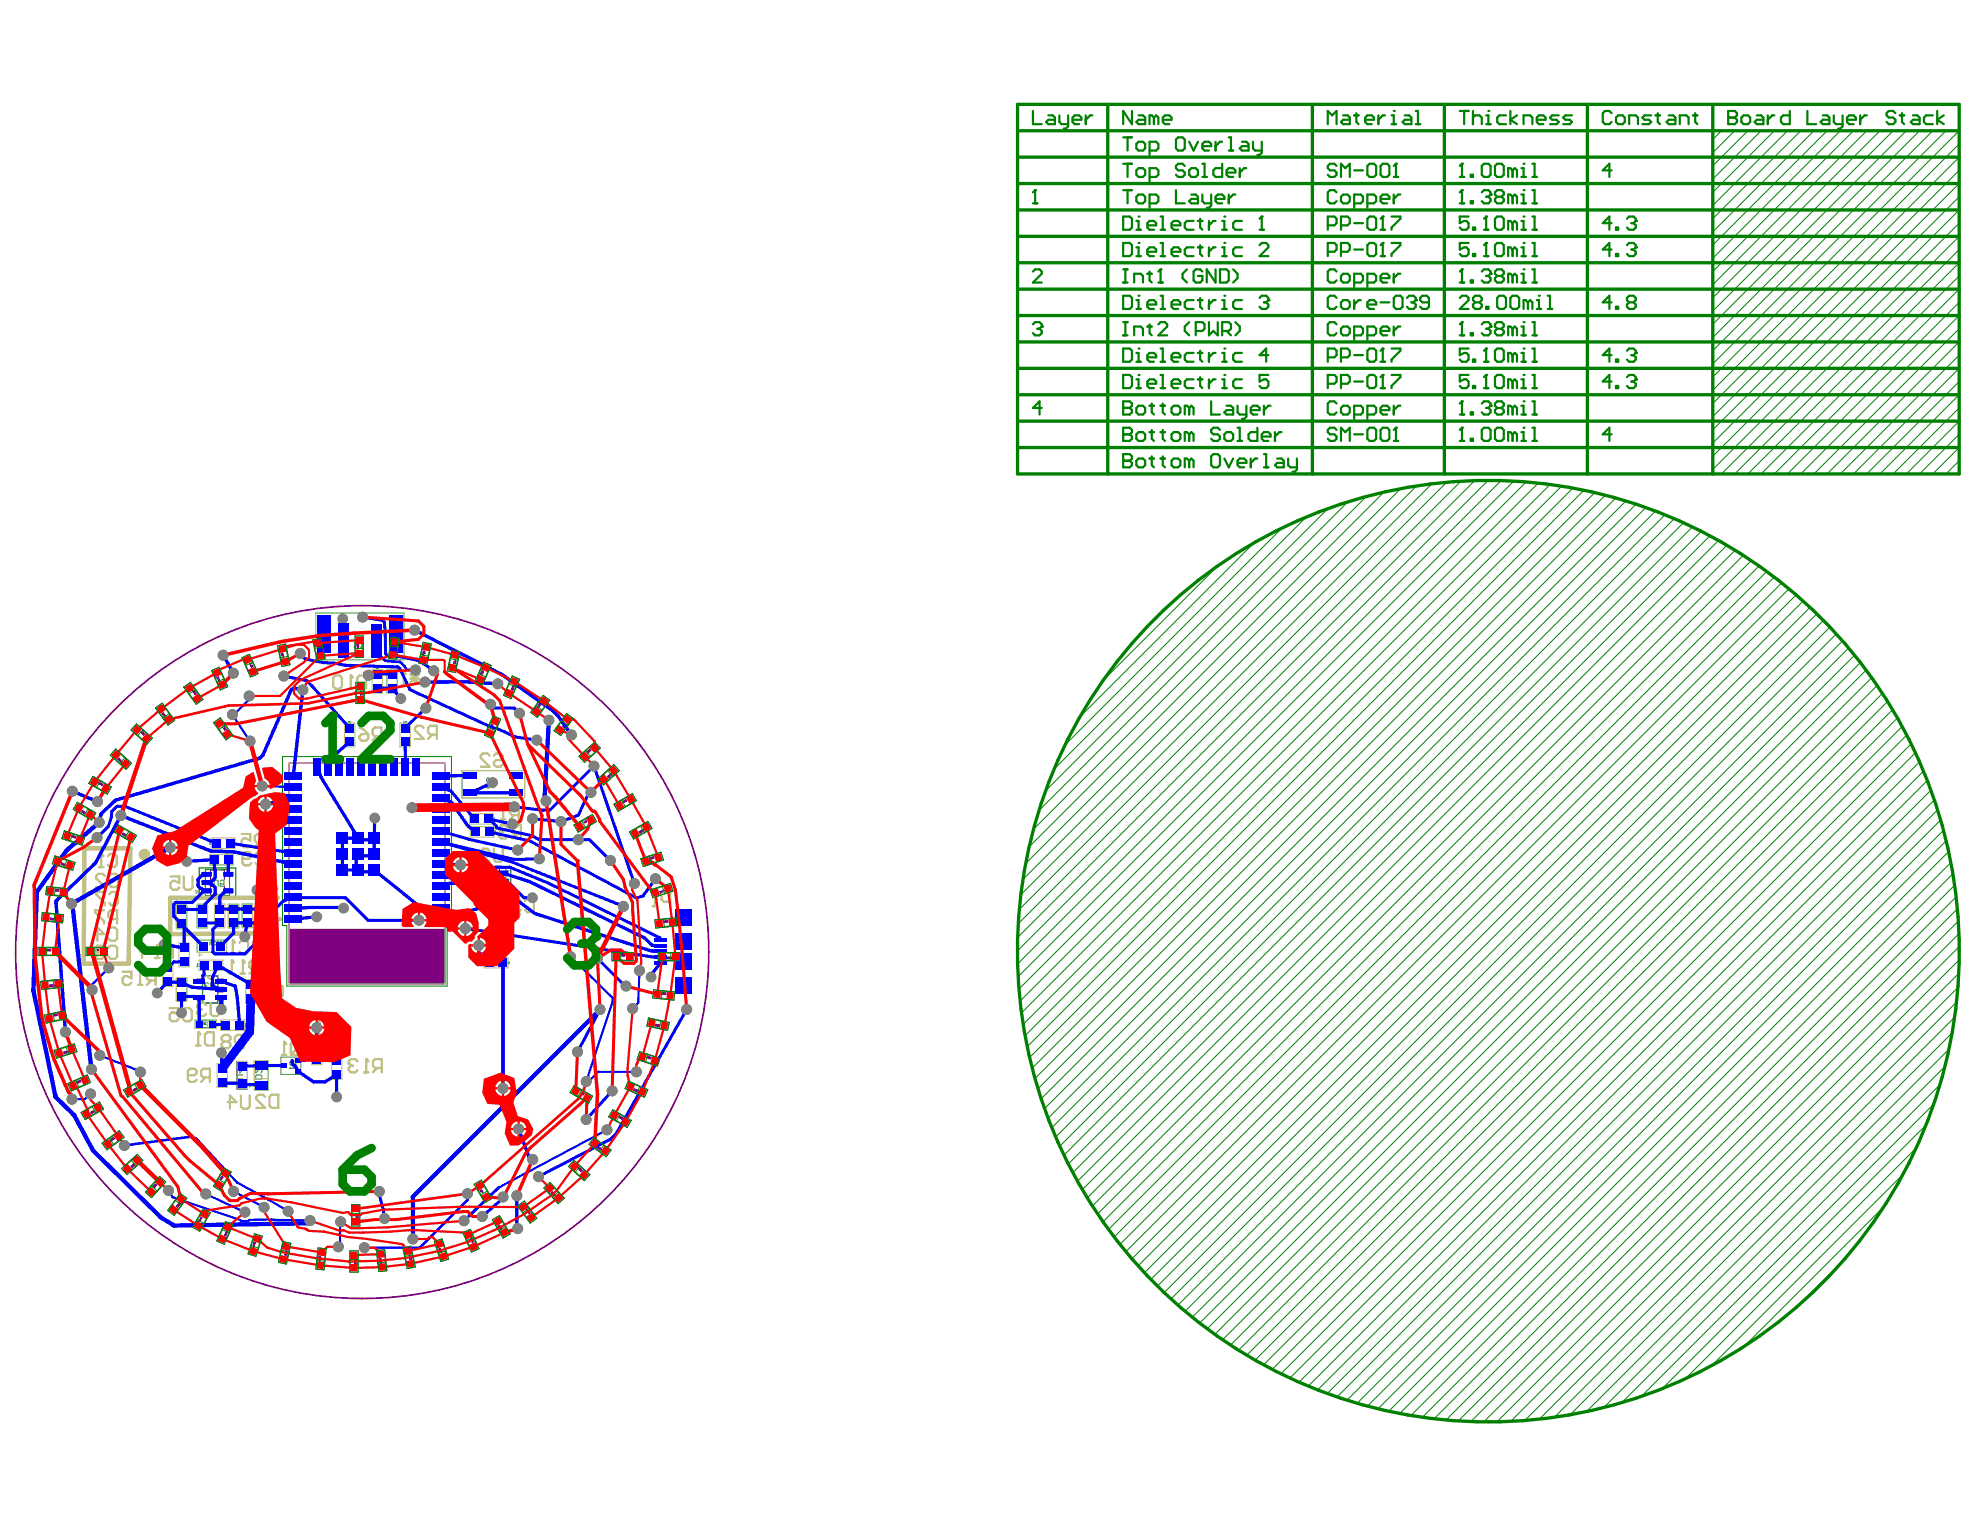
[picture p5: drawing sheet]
<svg xmlns="http://www.w3.org/2000/svg" width="279mm" height="216mm" viewBox="0 0 279 216" stroke-linecap="round" stroke-linejoin="round" font-family="sans-serif">
<path d="M39.9 106.8h23.8v23.8h-.6v8.5h-22.6v-8.5h-.6zM28.1 122.5h5.2v4.1h-5.2zM29 122.7h3.4v3.7h-3.4zM66.9 122.5h1.3v-.2h2.6v.2h1.3v3.7h-1.3v.3h-2.6v-.3h-1.3zM67.6 122.5h3.8v3.8h-3.8zM28 144h2.1v1h-2.1z" fill="none" stroke="#008000" stroke-width=".14"/>
<path d="M28.6 137.7h2.1v3.8h-2.1zM28.6 138.2h-.8v.6h.8M30.7 138.2h.8v.6h-.8M30.7 139.3h.8v.6h-.8M28.6 140.5h-.8v.6h.8M30.7 140.5h.8v.6h-.8" fill="none" stroke="#800080" stroke-width=".19"/>
<path d="M40.8 107.7h22v31.1h-22zM29.7 122.8h2v3.5h-2zM40.8 131.1h22M68.5 122.6h2v3.5h-2z" fill="none" stroke="#800080" stroke-width=".16"/>
<g fill="none" stroke="#800080" stroke-width=".14">
<path d="M21.9 99.9l1-.7 1.7 2.4-.9 .7zM25.9 97l1-.7 1.7 2.4-.9 .7zM27.2 97.4l.1 .2h-.1v-.1l.1-.1 .1 .1M27.3 97.7l.2 .1M27.4 97.6l.1 .1v.1zM27.4 97.9l.2-.1 .1 .1-.2 .1zM29.9 94.6l1-.4 1.2 2.7-1 .5zM30.6 95.6l.2-.1 .1 .1-.2 .1zM30.8 96h.2l.1 .1-.2 .1zM30.9 95.7v.2l-.2-.1M34.1 92.8l1.1-.5 1.2 2.8-1 .4zM35.2 93.7h.1"/>
<path d="M35.4 94h.2l.1 .1-.2 .1zM35.5 93.6h-.1l-.2 .1M35.6 93.9l-.3-.1 .1 .2M39.2 91.1l1.1-.2 .6 2.9-1.1 .2zM39.7 92.2h.2v.1l-.1 .1zM40 92.4v.2l-.3-.1M40 92.7v.1l-.2-.1v.2M44.1 90.3l1.2-.2 .6 2.9-1.2 .2zM45.1 91.3h.1M45.1 91.3v.1M45.1 91.3h.1v.1M45.1 91.8l.2-.1 .1 .2h-.3z"/>
<path d="M45.3 91.6l-.3-.1 .1 .2M50.1 89.7h1.2v3h-1.2zM50.2 96.3h1.2v3h-1.2zM50.4 90.9h.2v.2h-.2zM50.4 91.2l.2 .1v-.1M50.4 91.5h.2l-.1-.1v.2M50.9 97.8h.1M50.9 97.8h.2M50.9 97.9h.2v.2h-.2zM51 97.5v.1l-.1-.1h.2M51.1 97.8h.1M55.2 89.9l1.1 .2-.3 2.9-1.2-.1z"/>
<path d="M55.6 91.7h.2v.1h-.2zM55.6 91.5h.1M55.6 91.5h.3v.1M55.6 91.5l.1 .1M55.7 91.2l-.1 .2h.2l-.1-.2h.2v.2M59.6 92.3h.2l-.1 .2zM59.7 92.1v.1h.2M59.7 90.6l1.2 .3-.7 2.9-1.1-.2zM59.7 91.9h.3v.1h-.3zM59.8 92.3l.1 .2M59.9 92.1v.1M59.9 92.2h.1"/>
<path d="M63.8 91.7l1.1 .3-.6 2.9-1.2-.2zM64 93.5h.2v.2l-.2-.1zM64.1 93.4h.1M64.1 93.4h.2M64.1 93.2l.1-.2 .1 .2M64.3 93.4h.1M67.9 94.9l.2 .1M67.9 94.8v.1M67.9 95.1h-.1v.1h.1M67.9 95.1l.1 .1-.1 .1v-.1M67.9 95.1v.1M68 94.6l.2 .1v.1h-.2z"/>
<path d="M68.1 94.9v.1M68.1 95h.1M68.2 93.4l1.1 .5-1.2 2.7-1.1-.4zM72.2 97.2h.2v.2l-.3-.1zM72.2 97h.1M72.2 97l.3 .1v.1M72.2 97l.1 .1M72.3 95.4l1 .5-1.2 2.7-1-.5zM72.5 96.8l-.1 .1-.1-.1 .1-.1 .2 .1-.1 .2M75.9 99.7l.1 .1v.1l-.2-.1zM76.2 99.2l.2 .2-.1 .1-.2-.1zM76.2 99.6l-.1 .1-.1-.3-.1 .2"/>
<path d="M76.6 98.1l1 .7-1.8 2.4-.9-.7zM9.1 117.2l2.8 1-.3 1.1-2.9-1zM10.1 118h.1M10.1 118l.1 .1M10.2 117.9h-.1v.1M10.3 118h.2v.1zM10.5 118.1l-.2 .1M10.6 118l.1 .1-.1 .2-.1-.1zM10.9 113.2l2.6 1.5-.6 1-2.6-1.5zM11.6 114.4l.2 .1-.2 .1h-.1zM11.8 114.6l.1 .1h-.1zM12 114.6h-.2"/>
<path d="M12.1 114.8l-.1-.1h.2l-.2 .2M13.1 109.5l2.6 1.5-.6 1-2.6-1.5zM14.1 110.5l-.1-.1-.1 .1h.2l-.1 .2-.1-.1M14.2 110.5h.1v.2zM14.3 110.7h-.2M14.4 110.6l.1 .1-.1 .2-.1-.1zM16.3 105.7l2.3 2-.8 .9-2.2-2zM16.7 116.4l2.6 1.5-.6 1-2.6-1.5zM16.8 107l.1 .1-.2 .1h-.1zM16.9 107.2l.1 .2-.2-.1zM16.9 107.2h.2M17.1 107.4h.2"/>
<path d="M17.1 107.4v.2l-.1-.1zM17.4 117.5l.1 .2-.1 .1h-.1zM17.5 117.9h.1M17.6 117.7h.1M17.6 117.7l-.1 .2M17.7 117.8l.2 .1-.3 .1 .2 .1M19.3 102.2l2.2 2-.8 .8-2.2-2zM19.8 103.3l.1 .1M19.8 103.3h.1M20 103.5h.2M20.1 103.2l-.3 .1M20.1 103.3l.1 .1v.1z"/>
<path d="M20.3 103.5l.1 .1-.1 .1-.1-.1zM22.9 100.7l.2-.1v.1l-.1 .1zM23 100.9l.1-.1 .1 .2zM23.1 100.8l.2 .1M23.3 101.1h-.1v.1l.1-.1M23.3 101.1l.1-.1v.1h-.1M23.3 101.1h.1M30.1 102l1-.7 1.7 2.4-.9 .7zM31.4 102.5h.1M31.4 102.5l.1 .2M31.5 102.5h.1v.1M31.5 102.5v.1"/>
<path d="M31.5 102.8h.1M31.7 102.9l.1-.1 .1 .1-.2 .2zM31.8 102.7h-.1l-.2 .1M69.3 102.4l-.1 .1 .1 .1M69.3 102.6h.1M69.4 102.2l.2 .1-.1 .1h-.2zM69.4 102.5l-.1 .1M69.6 101l1 .5-1.2 2.7-1-.5zM79.5 102.4l.2 .1-.1 .2-.2-.2zM79.7 102.1h.1M79.7 102.1l.2 .1M79.7 102.1v.1"/>
<path d="M79.8 102.3l-.1 .2v-.3l-.1 .1M79.9 102.2v.1M79.9 100.7l1 .7-1.8 2.4-.9-.7zM81 116.4l2.6-1.5 .6 1-2.6 1.5zM81.7 106.7l2.2-2 .8 .9-2.2 2zM82.4 115.9l.1 .3 .1-.2-.2 .1M82.6 115.8h.1l.1 .2h-.1zM82.7 106.2l.2-.2v.3M82.9 106.3h.1M82.9 106l.1-.1 .1 .2 .1-.1M83 106.2l-.1 .1M83.1 105.8l.1-.1 .2 .2-.2 .1z"/>
<path d="M84.4 109.9l2.2-2 .8 .9-2.2 2zM85.7 109.6l.2-.1 .1 .2-.1 .1zM85.9 109.4l.1-.1 .1 .3 .1-.1M86.2 109.3h.1M86.2 109.3l.1 .1h-.1M86.2 109.2h.1M86.2 109.2l-.1 .1M86.2 109.2v.1M86.6 113.5l2.6-1.5 .6 1-2.6 1.5zM87.8 113.1l.1 .2 .1-.1-.2 .1M88 113l.1-.1v.3l.1-.1M88.2 112.9l.1-.1 .1 .2-.1 .1z"/>
<path d="M88.8 117.4l2.6-1.5 .6 1-2.6 1.5zM90.2 117.4l.1-.1 .1 .2-.1 .1zM90.4 117.3l.2-.1-.1 .2h.2M90.7 117l-.1 .1 .1 .1 .1-.1v.2h-.1M5.4 133.7h2.9v1.1h-2.9zM5.7 138.5l3-.3 .1 1.1-2.9 .3zM6 128.8l3 .3-.2 1.1-2.9-.3zM6.6 125.1l3 .3-.2 1.2-2.9-.4zM6.7 134h-.2v.2h.1l.1-.1h-.2M6.9 134h-.1v.1h.1v.1h-.1M7 139h.1v.2h-.1zM7 134h.2v.2h-.2z"/>
<path d="M7.1 129.5l.1 .1v.2h-.1zM7.3 129.7l.2 .1h-.2zM7.4 139h-.2v.1l.2-.1v.2h-.2M7.5 129.6l-.2 .1M7.6 129.6h.1v.2h-.1zM7.6 139.1h.1l-.2 .1v-.1M7.6 139.1v-.2l-.1 .1v.1M7.6 139.1h-.1M7.7 120.8l2.9 .9-.4 1.1-2.8-.9zM7.8 125.5h.1M7.8 125.7h.1M7.8 125.5v.2"/>
<path d="M7.9 125.6l.2-.1v.2zM8.1 125.7l-.2 .1M8.2 125.6h.1v.2l-.1-.1zM8.7 121.8h.1l-.1 .2h-.1zM8.9 122l.1 .1h-.1zM9.1 121.9l-.2 .1M9.1 121.9l.2 .1-.2 .1 .1 .1M12.1 133.7h3v1.1h-3zM13.4 134h.1M13.5 134.2h.1M13.5 134v.2M13.6 134h.1"/>
<path d="M13.7 134.2h.1M13.7 134v.2M13.8 134h.1v.2h-.1zM29.3 137.7a.37 .37 0 0 0 .4 .4 .37 .37 0 0 0 .3-.4M86.4 134.4h2.9v1.2h-2.9zM87.9 134.7h-.2l.1 .2 .1-.1v.1h-.2M88 134.7h.2v.2h-.2zM90.4 121.2l2.9-.9 .3 1.1-2.8 .9zM91.6 121.1h.2l-.2 .1zM91.8 125.6l2.8-.9 .4 1.1-2.9 .9zM91.8 121.1l-.1 .2M91.8 121h.2l-.1 .2h.1"/>
<path d="M92.1 120.9h.1l.1 .2h-.2zM92.2 139.7l3 .3-.1 1.1-3-.3zM92.4 129.8l3-.3 .1 1.1-3 .4zM92.9 134.4h3v1.2h-3zM93.1 125.8h.2v.2l-.1 .1zM93.3 125.8h.2l-.1 .2 .2-.1M93.6 125.7h.1l-.1 .2M93.7 130.1v.1h-.1v-.1M93.7 130.1l.1-.1h-.2v.1M93.7 130.1h-.1M93.8 129.9h.2l-.2 .2h.2M94.1 135.1h.1v.2h-.1z"/>
<path d="M94.1 129.9h.1l.1 .2h-.2zM94.3 135.1h.2l-.2 .2h.2M94.7 135.2l-.1-.1h.1v.2h-.1M6.3 143.2l2.9-.6 .2 1.2-2.9 .6zM7.6 143.2l-.1 .2h.1M7.6 148.2l2.9-.9 .3 1.1-2.8 .9zM7.8 143.1l-.1 .1v.1l.2-.1v.1l-.2 .1M7.9 143.1h.2v.2h-.1zM9 148.5h.1l.1 .2h-.2zM9.4 148.3l-.2 .1v.1l.1-.1 .1 .1-.1 .1M9.5 148.4l.1 .1h-.1zM9.6 152.9l2.7-1.2 .5 1.1-2.8 1.2z"/>
<path d="M9.6 148.3l-.1 .1M10.9 152.7h-.2l.1 .1 .1-.1 .1 .1-.2 .1M11.1 152.6h-.1l.1 .1 .1-.1v.1l-.1 .1M11.2 152.5l.1-.1 .1 .3h-.1zM11.4 157l2.6-1.5 .6 1-2.6 1.5zM12.8 157l.2-.1v.2l-.1 .1zM13.1 156.7l-.1 .1 .1 .1h.1v.1h-.1M13.4 156.7l-.1 .1v-.2l.1 .3M17.4 153.8l2.6-1.5 .6 1-2.6 1.5zM18.8 153.8l.1-.1 .1 .2-.1 .1zM19 153.6h.1M19 153.6l.2 .2-.1 .1"/>
<path d="M19 153.6v.1M19.2 153.5h.1l.1 .2h-.1zM33.4 149.8h1.5v3.9h-1.5zM81 153.2l2.6 1.5-.6 1-2.5-1.5zM82.1 154.1l.1 .1v.1zM82.2 154.3h-.2M82.3 154.3h.2l-.2 .2-.1-.1zM86.5 156.6l2.6 1.5-.6 1-2.6-1.5zM87.4 157.4l-.2 .2h.2l-.1-.1M87.5 157.7h.1M87.5 157.7l.1 .1M87.7 157.6h-.1l-.1 .1"/>
<path d="M87.7 157.7h.2l-.1 .2-.1-.1zM88.7 152.6l2.7 1.2-.5 1-2.7-1.2zM89.5 153.6l.1 .1-.1 .2-.1-.1zM89.7 153.8l.1 .1M89.7 153.9h.1M89.8 153.9l-.1 .1-.1-.1M89.8 153.9h.1M89.9 153.9l.2 .1M90 154h.1M90 154v.1l-.1-.1M90.1 154h.1M90.1 154h-.1"/>
<path d="M90.3 148.4l2.8 .9-.3 1.1-2.9-.9zM91.3 149l.1 .1-.2 .1 .2 .1M91.5 149.2h.1M91.5 149.2l.1 .1M91.5 143.6l2.9 .7-.2 1.1-2.9-.6zM91.7 149.2l-.1-.1-.1 .1M91.7 149.2h.2l-.1 .3-.1-.1zM92.5 144.5l.2 .1-.1 .2h-.1zM92.8 144.6l.1 .1M92.8 144.7h.1M92.9 144.7v.1h-.2M92.9 144.7h.1"/>
<path d="M93.1 144.6h.1M93.1 144.6v.3h-.1M93.1 144.6l-.1 .1M93.3 140.1h.2l-.1 .2h-.1zM93.6 140.2h.1M93.6 140.2l.1 .1M93.7 140.1h-.1v.1M93.8 140.1h.2v.3l-.2-.1zM14.4 161.3l2.4-1.7 .7 .9-2.4 1.8zM15.6 161h.1M15.6 160.9v.1M15.6 160.9h.1"/>
<path d="M15.7 160.8h-.2l.1 .1M15.8 160.9l-.2 .1M15.9 160.7h-.2l.1 .1 .1-.1 .1 .1-.2 .1M15.9 160.5h.1l.2 .2h-.2zM17.1 164.9l2.3-2 .8 .9-2.3 2zM18.5 164.6l.1-.1 .1 .2-.1 .1zM18.8 164.3l-.2 .1 .1 .1 .1-.1 .1 .1-.1 .1M18.9 164.3l.1-.1v.2l.1-.1M21.6 167.4l-.1 .1 .3 .1M21.8 167.6h.1M21.8 167.3l-.1 .1 .1 .1 .1-.2v.1l-.1 .1M21.9 167.1l.2 .1-.1 .1-.2-.1z"/>
<path d="M22.5 166l.9 .8-2 2.2-.9-.8zM24.9 170.1l.2 .1v.2l-.2-.2zM25.1 169.9l-.1 .1 .1 .1 .1-.1h.1l-.1 .2M25.2 169.7l.2 .1v.1h-.2zM25.4 168.4l1 .7-1.8 2.4-.9-.7zM28.1 172.2l-.1 .1 .2 .1 .1-.1-.1-.1-.1 .2M28.1 172l.2 .2v-.2l-.1 .1M28.3 171.7l.2 .2v.1l-.2-.1zM28.7 170.6l1 .5-1.5 2.6-1-.5zM31.2 166.2l-.1 .2h.1h.1v-.1l-.1 .1M31.3 166l.2 .1-.1 .1-.2-.1zM31.6 164.8l1 .6-1.5 2.6-1-.6z"/>
<path d="M31.7 174.2h.2v.2l-.2-.1zM31.8 172.4l1.1 .4-1.2 2.8-1.1-.5zM31.9 174v.1l-.1-.2 .2 .1M32 173.8v-.1l-.1 .1h.1M32 173.8h.1l-.1 .1v-.1M32 173.8h.1M35.7 175.8l.1 .2 .1-.2M35.7 175.7h.2v-.1l-.1 .1M35.8 175.3l.2 .1v.1h-.2zM35.9 174.1l1.1 .3-.9 2.9-1.1-.4zM39.9 175.2l1.1 .2-.6 3-1.1-.3zM40.2 177h.2v.2l-.2-.1z"/>
<path d="M40.3 176.5l.1 .1M40.4 176.7l-.1 .2-.1-.2 .3 .1M40.4 176.5h.1v.1h-.1zM44.9 176.1l1.1 .1-.3 3-1.1-.1zM45 177.7h.2l-.1-.1v.1M45 177.8v.2l.1-.1v-.1h.1v.2M45 177.3h.3v.2h-.2zM49.4 176.5h1.1v3h-1.1zM49.6 170h1.2v3h-1.2zM50 178.2h.2l.1 .1h-.3zM50.1 177.9v.2l-.1-.1h.3M50.1 177.7v.1l-.1-.1h.3"/>
<path d="M50.3 171.6h.2v.2h-.2zM50.4 171.4h-.1v.2l.1-.1M50.4 171.4v.1M50.4 171.4h.1v.2l-.1-.1M53.1 176.5l1.2-.2 .3 3-1.2 .1zM53.5 177.6h.3v.1l-.2 .1zM53.6 178h.2l-.1-.2v.2M53.6 178.1v.1h.1M53.7 178.2h.1M53.8 178.2h.1M53.8 178.1v.1M56.8 176.1l1.2-.2 .6 2.9-1.1 .2z"/>
<path d="M57.8 177.6l.2-.1 .1 .2h-.3zM57.9 177.3v.2l-.1-.1 .2-.1M57.9 177l.1 .2-.2-.1v.1M61.3 175.2l1.1-.4 .9 2.9-1.1 .3zM61.9 176.2h.2l.1 .1-.2 .1zM62 176.6l.3-.1-.2-.1 .1 .2M62.1 176.7v.1M62.3 176.6v.1M62.3 176.7h.1M62.3 176.7h-.2M65.3 173.9l1.1-.4 1.2 2.7-1.1 .5zM66.4 174.7h.2v.1l-.1 .1z"/>
<path d="M66.6 175.2l.2-.1 .1 .1-.3 .1zM66.7 174.9l-.2 .1 .1 .1v-.2M66.9 167.1l1-.6 1.5 2.6-1 .6zM67.7 168l.3-.1v.1l-.1 .1zM68.1 168.1v.2l-.2-.1M69.5 172.1l1-.6 1.5 2.6-1 .6zM70.3 173l.2-.1 .1 .1-.2 .1zM70.5 173.2v.1h.1M70.6 173.2v.1M70.6 173.4l.1 .2 .1-.1v-.2l-.1 .1v.1M70.6 173.3h.1M70.6 173.1l.1 .2"/>
<path d="M70.7 173.3h.1M73 170.2l1-.7 1.8 2.4-1 .7zM74.4 170.7l-.1 .1h.1M74.4 170.7v-.1l.1 .1-.1 .1M74.4 170.7v.1M74.5 170.9h.1M74.5 170.9v.1M74.5 170.9l.1-.1 .1 .1M74.6 171.1l.1-.1 .1 .1-.2 .2zM76.8 167.6l.8-.7 2 2.2-.8 .8zM77.8 168.3l.1-.1 .1 .1-.1 .1zM78 168.5v.1l.1-.1"/>
<path d="M78.1 168.5h.1M78.1 168.4l.1 .1M78.2 168.5h.1M78.3 168.5l.1 .2h-.3M81 163.7l2.2 2.1-.7 .8-2.3-2zM81.5 164.9h.2M81.7 164.8h.1l-.1 .1zM81.8 165h.1M81.8 165v.1M81.8 165l.1-.1 .1 .1M82 165.1l.2 .1-.2 .1-.1-.1zM83.8 160.5l2.4 1.8-.7 .9-2.4-1.7z"/>
<path d="M84.4 161.8l.1 .1-.2 .1-.1-.1zM84.5 162.1v.1l.1-.1M84.6 161.9l.1 .2M84.6 162v.1M84.7 162.1h.1M84.7 162.1h-.1M84.9 162.1l-.1-.1-.1 .1 .1 .1v.1l-.1-.1"/>
</g>
<path d="M44.4 134.3v1.4l.8 .7 .7-.7v-1.4M44.4 135.3h1.5M46.6 134.3v2.1l1.5-2.1v2.1M48.8 136.4h1.4M49.5 134.3v2.1M51 135.3h.7M52.4 134.3h-1.4v2.1h1.4M53.1 134.3v2.1l1.5-2.1v2.1M55.3 134.3v2.1l1.5-2.1v2.1M57.5 135.3h1.4M57.5 134.3v1.4l.7 .7 .7-.7v-1.4" fill="none" stroke="#800080" stroke-width=".31"/>
<g fill="none" stroke="#800080" stroke-width=".24">
<circle cx="27.7" cy="125.8" r=".12"/>
<circle cx="39.6" cy="129.7" r=".12"/>
<circle cx="66.4" cy="125.5" r=".12"/>
</g>
<g fill="none" stroke="#008080" stroke-width=".14">
<path d="M26.3 97.3l.8-.6 1.2 1.7-.8 .5zM30.1 95l.9-.4 .9 1.9-.9 .4zM34.4 93.2l.9-.4 .8 1.9-.9 .4zM39.4 91.6l.9-.2 .4 1.9-.9 .3zM44.3 90.8l1-.2 .4 1.9-1 .2zM44.5 86.5h12.5v6.6h-12.5zM50 90.8l.1-.2h.3l.2 .3-.2 .1h-.3l-.1 .3 .1 .2h.3l.2-.2M50.2 90.2h1v2h-1zM50.3 96.8h1v2h-1zM50.9 90.6h.2M50.9 91.3l.1 .2M51 91.5h.1"/>
<path d="M51 90.6v.9M53.1 95h.3v-.2h-.2v.2M53.1 94.8l.1 .1M53.1 94.5v.1M53.1 94.6h.3M53.1 94.1h.3v.2h-.3zM53.4 94.6h.1M54.6 94.4h1.5v3.4h-1.5zM55.2 90.4l1 .1-.2 2-1-.1zM55.2 95v.1M55.2 95h.2M55.2 95.2l.2 .1"/>
<path d="M55.2 95.2h.2M55.3 95.2v.1M55.4 95.2l-.2 .1M55.4 95h.1M55.4 95v.1M59.7 91.1l1 .2-.5 2-.9-.2zM63.7 92.2l1 .2-.4 2-1-.2zM68.1 93.9l.9 .4-.8 1.8-.9-.3zM72.2 95.9l.9 .4-.9 1.8-.9-.4zM76.4 98.6l.8 .5-1.2 1.7-.8-.6zM9.5 117.5l1.9 .6-.3 .9-1.9-.6zM11.3 113.5l1.7 1-.4 .9-1.8-1z"/>
<path d="M13.5 109.9l1.7 1-.4 .8-1.8-1zM16.6 106.1l1.5 1.3-.6 .8-1.5-1.4zM17 116.7l1.8 1-.5 .9-1.7-1zM19.6 102.5l1.5 1.4-.7 .7-1.5-1.3zM22.3 100.2l.8-.5 1.2 1.6-.8 .6zM29.6 118.8h.2v.2h-.2l.1 .2 .1-.1M30.1 119l-.1 .2M30.2 119h-.2v-.1l.2-.1v.4M30.5 102.3l.8-.6 1.2 1.7-.8 .6zM49.2 102.4h.3v-.2h-.2v.2M49.2 102.2l.1 .1M49.2 101.9l.1-.1v.3l-.1-.1z"/>
<path d="M49.5 101.8l-.2 .3M57 101.8v.3l.2-.3 .1 .1v.2M57 102.4h.3v-.2h-.1l-.1 .2M57 102.2l.1 .1M65.2 108.7h8.9l-.1 3.9h-8.8zM68.8 110.6l-.1 .2v.3l.1 .1h.2l.5-.6v.6M69.3 115.4v.3h.2l-.1-.2h-.1M69.3 117.2v.4l.3-.1-.1-.2h-.2M69.4 109.8l.1 .1v.3l-.1 .2-.3-.2v-.3l-.1-.1-.3 .1v.3l.1 .2M69.5 101.5l.9 .4-.9 1.8-.8-.4zM69.5 115.4l-.1 .1M69.6 117.2l-.2 .1"/>
<path d="M69.6 115.7h.1M69.6 115.4h.2M69.7 115.7h.1M69.7 117.3l.2-.1v.2M69.7 115.4v.3M69.8 117.4h.1M69.9 117.4v.1M69.9 117.5h.1M69.9 117.5v.1l-.2-.1M79.7 101.1l.8 .6-1.2 1.6-.8-.5zM81.5 116.3l1.7-1.1 .5 .9-1.7 1zM82.1 106.5l1.5-1.4 .7 .7-1.5 1.4z"/>
<path d="M84.8 109.6l1.5-1.3 .7 .7-1.5 1.4zM87.1 113.3l1.7-1 .5 .9-1.7 1zM89.3 117.2l1.7-1 .5 .9-1.7 1zM5.8 133.8h2.1v.9h-2.1zM6.2 138.5l2-.2 .1 1-2 .2zM6.5 128.9l2 .2-.1 1-2.1-.2zM7.1 125.2l2 .2-.1 1-2-.2zM8.2 121l1.9 .6-.3 1-1.9-.7zM12.6 133.8h2v.9h-2zM23.5 136.4h.3v-.2h-.1l-.1 .2M23.5 136.2l.1 .1M23.5 135.9v.2"/>
<path d="M23.5 136h.3M23.8 136h.1M23.8 135.5v.3h-.1v-.3l-.2 .1v.2M23.8 136v.1M24.9 127.7h1.5v3.4h-1.5zM24.9 138h1.5v3.3h-1.5zM25.5 138.7v.2l.2-.1v-.1M25.5 130.3v-.2l.2 .1v.1M25.6 130.4h.1v.2l-.1-.1M25.6 130.4h-.1v.2l.1-.1M25.6 130.4v.1M25.7 138.5v.1h-.1v-.1h-.1v.1"/>
<path d="M25.8 133.6h.4v-.2h-.2l-.1 .2M25.8 133.4l.1 .1M25.8 133.1v.2M25.8 133.2h.4M26 132.7v.2l.2-.1h-.4M26.2 133.2h.1M26.2 133.2l-.1 .1M27.8 136.4h.1M27.8 132.7h4.2v1.7h-4.2zM27.8 127.6h1.5v3.3h-1.5zM27.9 136h.1M27.9 136v.4"/>
<path d="M27.9 136v.1M28.1 136.4h.1M28.1 122.5h5.2v4.1h-5.2zM28.2 136h.1M28.2 136v.1M28.2 136v.4M28.5 136.3l-.2 .1M28.5 130.2v-.2h.1v.2M28.6 137.7h2.2v3.9h-2.2zM28.6 136.3l-.3-.1 .1-.2h.2v.4M28.7 130.4h-.3l.2-.1v.1M28.9 139h.1"/>
<path d="M28.9 139l.1 .1M29 139.1l-.1 .2 .1 .3h.3l.1-.2M29 139.1h.2M29.4 138.8l-.1-.1h-.3l-.1 .3M29.6 120.6h3.3v1.4h-3.3zM29.6 133.4v-.4l.2-.1 .1 .1v.4M29.7 138.7v.7l.2 .2h.3l.1-.2v-.7M30.2 125.1v-.8l.2-.1h.2l.2 .1v.8M30.4 133l-.1-.1-.2 .1v.3l.1 .1 .2-.1M30.8 127.6l.3-.2 .1 .2M30.8 128h.4v-.2l-.2-.1-.1 .3M30.8 127.7l.1 .1"/>
<path d="M30.9 133l-.1-.1-.2 .1v.3l.1 .1 .2-.1M31.1 124.3l.1-.1h.3l.1 .1v.3l-.1 .2-.4-.2v.5h.5M31.1 132.9h.1M31.1 133.3l.1 .1M31.2 133.4h.1M31.2 132.9v.5M32.2 121.2h-.2v.2h.2M32.2 127.6h1.5v3.3h-1.5zM32.3 121.2h.1v.2h-.1v-.1h.1M32.8 130.3v.1l.3-.1M32.9 130.2v-.2h.1v.2M34.2 127.6h1.4v3.3h-1.4z"/>
<path d="M34.7 138.2h1.4v3.4h-1.4zM34.8 128.1v.1l.2-.1v.1M34.8 128.3v.2l.2-.1v-.1M36.4 127.6h1.4v3.3h-1.4zM37 128.1v.1M37 128.1h.2M37 128.3v.1h.2v-.1M37.2 128.1h.1M37.2 128.1v.1M66.9 122.3h5.2l-.1 4.1h-5.1zM67.9 127.2h3.3v1.4h-3.3zM68.9 124.3v-.7l.1-.1h.3l.1 .1v.7"/>
<path d="M70.3 123.5h-.6l.6 .5-.2 .3h-.2l-.2-.1M70.4 127.8h-.1v.2h.1M70.5 127.8h.2v.1M70.6 127.9h.1M70.7 127.9h.1M70.7 127.9l-.2 .1M71.3 135.7v.3h.2v-.2h-.2M71.5 135.7l-.1 .1M71.8 135.7v.3l-.2-.2h.3M86.8 134.5h2.1v1h-2.1zM90.9 121.1l1.9-.6 .3 .9-1.9 .6zM92.3 125.5l1.9-.6 .3 .9-1.9 .6z"/>
<path d="M92.7 139.8l2 .2-.1 1-2-.2zM92.9 129.8l2-.2 .1 1-2 .2zM93.4 134.5h2v1h-2zM6.8 143.2l1.9-.4 .2 1-1.9 .4zM8.1 148.2l1.9-.7 .3 1-1.9 .6zM10.1 152.8l1.8-.8 .4 .9-1.8 .8zM11.9 156.8l1.8-1 .4 .9-1.7 1zM17.9 153.7l1.7-1.1 .5 .9-1.7 1zM27.5 143.9h3v1.2h-3zM28.7 144.3l.2 .1v.2h-.2zM29 144.3h.1M29 144.5v.1"/>
<path d="M29 144.6h.1M29 144.3v.3M31.2 150.5h.3v-.2l-.1-.1-.1 .3M31.2 150.2l.1 .1M31.4 149.8v.3l.1-.1v-.2h-.3v.3M33.4 149.8h1.5v3.9h-1.5zM33.8 150.8v.6l.5-.4h-.9M34.1 144.5v.3h.2l.1-.2h-.3M34.3 151.7h-.8l-.1 .1v.3l.1 .2h.8M34.4 144.5l-.2 .1M34.5 144.6v.2h.2v-.2M34.5 144.6v-.1h.2v.1"/>
<path d="M34.5 144.6h.2M35.3 140.8v-.1h.2v.1M35.4 140.9h.1v.2zM35.4 140.9l-.1 .2M35.9 149.7h1.9v4.1h-1.9zM36.1 151.8l.1-.1h.6l.2 .1v.5h-.9zM36.1 150.8v.6l.6-.6 .3 .2v.3l-.2 .1M39.6 149.2h2.9v2.4h-2.9zM40.9 150.7h.1M40.9 149.9l.1-.2h.6l.2 .2v.3l-.2 .1h-.6l-.1-.1zM40.9 150.7h.9M41 150.6l-.1 .1"/>
<path d="M41.5 150l.3 .3M41.8 150.6v.3M44.5 146.5v.3l.3-.3v.3M44.5 146.9v.2M44.5 147.4h.4v-.2h-.2l-.1 .2M44.5 147.2l.1 .1M44.5 147h.4M44.9 147h.1M44.9 147l-.1 .1M47.3 149.5h.4l-.1-.2h-.2v.2M47.3 149.3l.1 .1M47.3 149v.1"/>
<path d="M47.3 149.1h.4M47.5 148.7h-.2l.1 .1M47.5 148.7h.1M47.6 148.6h.1M47.6 148.6l.1 .1-.1 .1M47.6 148.6l-.1 .1M47.7 149.1h.1M47.7 149.1h-.1M81.4 153.5l1.8 1-.5 .9-1.8-1.1zM86.9 156.9l1.7 1-.5 .9-1.7-1zM89.1 152.8l1.8 .9-.4 .8-1.8-.8zM90.7 148.6l1.9 .7-.3 .9-1.9-.6z"/>
<path d="M92 143.8l1.9 .5-.2 .9-1.9-.4zM14.9 161.1l1.6-1.2 .6 .8-1.7 1.2zM17.6 164.6l1.5-1.3 .6 .7-1.5 1.4zM22.3 166.4l.7 .7-1.4 1.5-.7-.7zM25.2 168.8l.8 .6-1.2 1.6-.8-.5zM28.5 171l.9 .5-1 1.8-.9-.5zM31.4 165.3l.9 .5-1 1.7-.9-.5zM31.7 172.9l.9 .4-.8 1.8-.9-.4zM35.9 174.6l.9 .3-.6 1.9-1-.3zM39.9 175.7l1 .2-.5 2-.9-.2zM44.9 176.6l1 .1-.2 2-1-.1zM49.5 177h.9v2h-.9z"/>
<path d="M49.7 170.5h1v2h-1zM53.3 176.9l.9-.1 .3 2-1 .1zM57 176.6l1-.2 .4 1.9-.9 .2zM61.5 175.6l.9-.3 .7 1.9-1 .3zM65.6 174.4l.9-.4 .8 1.8-.9 .4zM67.2 167.5l.9-.5 1 1.7-.9 .5zM69.8 172.5l.9-.5 1 1.8-.9 .4zM73.4 170.5l.8-.6 1.2 1.7-.8 .5zM77.2 167.9l.7-.6 1.3 1.5-.7 .6zM81.3 164.1l1.5 1.4-.6 .7-1.5-1.3zM84.1 160.9l1.7 1.2-.6 .8-1.6-1.2z"/>
</g>
<path d="M40.8 131.1h22v7.7h-22z" fill="#800080"/>
<circle cx="51.1" cy="134.3" r="48.9" fill="none" stroke="#800080" stroke-width=".24"/>
<path d="M11.9 119.7h6.5l-.2 16.3h-6.4zM38.9 126.7l-.1 5-14.8 .1v-5.1h15.2" fill="none" stroke="#c0c073" stroke-width=".61"/>
<g fill="none" stroke="#c0c073" stroke-width=".14">
<path d="M44.5 86.5h12.5v6.6h-12.5zM52.5 94.4h1.5v3.4h-1.5zM54.6 94.4h1.5v3.4h-1.5zM29.8 118.3h3.4v1.4h-3.4zM48.6 102h1.5v3.4h-1.5zM56.4 102h1.5v3.4h-1.5zM65.2 108.7h8.8v3.8l-8.8 .1zM66.2 114.8h3.4v1.5h-3.4zM66.4 116.7h3.3v1.4h-3.3zM22.9 135.9h1.5v3.3h-1.5zM24.9 127.7h1.5v3.4h-1.5zM24.9 138h1.5v3.3h-1.5z"/>
<path d="M25.3 133.1h1.4v3.3h-1.4zM27.8 132.7h4.2v1.7h-4.2zM27.8 127.6h1.5v3.3h-1.5zM27.9 134.7h.6M28.1 135.5h3.4v1.4h-3.4zM28.2 134.5v.5M29.6 120.6h3.3v1.4h-3.3zM30.3 127.6h1.4v3.3h-1.4zM30.9 134.7h.7M32.2 127.6h1.5v3.3h-1.5zM34.2 127.6h1.4v3.3h-1.4zM34.7 138.2h1.4v3.4h-1.4z"/>
<path d="M36.4 127.6h1.4v3.3h-1.4zM67.9 127.2h3.3v1.4h-3.3zM68.3 135.1h3.4v1.5h-3.4zM27.5 143.9h3v1.2h-3zM29.3 143.9v1.2M30.6 150.1h1.5v3.3h-1.5zM31.2 143.9h3.3v1.5h-3.3zM33.4 149.8h1.5v3.9h-1.5zM35 153.2h.5M35.2 152.9v.6M35.9 149.7h1.9v4.1h-1.9zM35.9 152.2h1.9"/>
<path d="M44 146.9h1.4v3.3h-1.4zM46.8 149h1.4v3.3h-1.4z"/>
</g>
<path d="M28.9 137.7h1.5" fill="none" stroke="#c0c073" stroke-width=".19"/>
<path d="M43.8 107.7h-3v.8M59.8 107.7h3v.8M30.3 126.3h.8M30.3 122.8h.8M31.7 124.1v.9M40.8 130.9v7.9h22v-7.9M68.5 126.3h2M68.5 122.4h2" fill="none" stroke="#c0c073" stroke-width=".16"/>
<g fill="none" stroke="#c0c073" stroke-width=".31">
<path d="M13.4 131.8h1.3l-1-.9v1.8M13.7 134.4l-.3-.3v-.3l.3-.3h.7l.3 .3v.3l-.3 .3M13.7 134.4l-.3 .3v.3l.3 .3h.7l.3-.3v-.3l-.3-.3M13.7 134.4h.7M14.8 125.9h-1.2v.3l1.2 1.2v.3M14.8 123.6l-.3-.3h-.6l-.3 .3v.3l1.2 1.3h-1.2M15.3 133.8l.3-.3h.6l.3 .3v1.2l-.3 .3h-.6l-.3-.3M15.3 131.2l.3-.3h.6l.3 .3v1.2l-.3 .3h-.6l-.3-.3M15.4 126.2l.3-.3h.6l.4 .3v1.2l-.4 .3h-.6l-.3-.3M15.4 123.6l.3-.3h.6l.4 .3v1.3l-.4 .3h-.6l-.3-.3M21.9 135.2h.6M22.2 133.3v1.9"/>
<path d="M23.8 134.6l-.6 .6M24.4 134.6h-.9l-.3-.3v-.7l.3-.3h.9v1.9M23.9 142.3h1.3v.9l-.6-.3h-.3l-.4 .3v.6l.4 .3h.6l.3-.3M25.8 142.6l.3-.3h.6l.3 .3v1.2l-.3 .3h-.6l-.3-.3"/>
</g>
<circle cx="22.2" cy="133.3" r=".16" fill="#c0c073"/>
<g fill="none" stroke="#c0c073" stroke-width=".31">
<path d="M19.7 134.3h1.3l-.9-1v1.9M22.2 133.3l.3 .3M24.1 123.7h1.2v.9l-.6-.3h-.3l-.3 .3v.6l.3 .3h.6l.3-.3M25.9 123.7v1.5l.3 .3h.7l.3-.3v-1.5M34 137.4h.6M34.3 135.5v1.9M35.8 136.8l-.6 .6M36.4 136.8h-.9l-.3-.3v-.7l.3-.3h.9v1.9M31.6 147l-.3-.3v-.4l.3-.3h.6l.3 .3v.4l-.3 .3M31.6 147l-.3 .3v.3l.3 .3h.6l.3-.3v-.3l-.3-.3M31.6 147h.6M32.1 155.5h1.3l-1-.9v1.9"/>
<path d="M33.8 147.3l-.7 .6M34 154.6v1.5l.3 .4h.6l.3-.4v-1.5M34.4 147.3h-.9l-.4-.3v-.7l.4-.3h.9v1.9"/>
</g>
<circle cx="34.3" cy="135.5" r=".16" fill="#c0c073"/>
<path d="M32.4 137.4h.6M32.7 135.5v1.9M34.3 135.5l.3 .3" fill="none" stroke="#c0c073" stroke-width=".31"/>
<circle cx="32.7" cy="135.5" r=".16" fill="#c0c073"/>
<path d="M34.1 117.7h1.2v.9l-.6-.3h-.3l-.3 .3v.6l.3 .3h.6l.3-.3M36.6 118.9l-.6 .6M37.2 118.9h-.9l-.3-.3v-.6l.3-.3h.9v1.8M32.7 135.5l.3 .3M44.5 145.9h.7M44.8 144.1v1.8M46.4 145.3l-.6 .6M47 145.3h-.9l-.3-.3v-.6l.3-.3h.9v1.8" fill="none" stroke="#c0c073" stroke-width=".31"/>
<circle cx="44.8" cy="144.1" r=".16" fill="#c0c073"/>
<path d="M39.8 148.9h.6M40.1 147v1.9M41 147.3l.3-.3h.7l.3 .3v1.3l-.3 .3h-.7l-.3-.3zM41.6 148.3l-.6 .6M43.6 144.4l-.3-.3h-.6l-.3 .3v.3l1.2 1.2h-1.2M44.8 144.1l.4 .3" fill="none" stroke="#c0c073" stroke-width=".31"/>
<circle cx="40.1" cy="147" r=".16" fill="#c0c073"/>
<path d="M50.7 102.7l.6 .3 .7 .6M50.7 103.9l.3-.3h1v.6l-.3 .3h-.7l-.3-.3zM53.2 103.9l-.6 .6M53.8 103.9h-.9l-.3-.3v-.6l.3-.3h.9v1.8M73.5 127.2l-.3-.3h-.7l-.3 .3v.3M74.1 127.2l.3-.3h.6l.3 .3v1.2l-.3 .3h-.6l-.3-.3M40.1 147l.3 .3" fill="none" stroke="#c0c073" stroke-width=".31"/>
<circle cx="72.2" cy="127.5" r=".16" fill="#c0c073"/>
<path d="M71.6 116.8l-.3-.3h-.6l-.3 .3v.3M72.9 117.7l-.6 .6M73.5 117.7h-.9l-.3-.3v-.6l.3-.3h.9v1.8M72.2 127.5l.3 .3M72.5 127.8h.4M72.5 127.8l-.3 .3v.3l.3 .3h.7l.3-.3" fill="none" stroke="#c0c073" stroke-width=".31"/>
<circle cx="70.4" cy="117.1" r=".16" fill="#c0c073"/>
<path d="M70.4 117.1l.3 .3M70.7 117.4h.3M70.7 117.4l-.3 .3v.3l.3 .3h.6l.3-.3M70.7 115.6h.6M71 113.8v1.8M72.6 115l-.6 .6M73.2 115h-.9l-.3-.3v-.6l.3-.3h.9v1.8" fill="none" stroke="#c0c073" stroke-width=".31"/>
<circle cx="71" cy="113.8" r=".16" fill="#c0c073"/>
<path d="M71 113.8l.3 .3M92.1 127.9h.6M92.4 126v1.9M94.6 127.2h-.9l-.3-.3v-.6l.3-.3h.9v1.9" fill="none" stroke="#c0c073" stroke-width=".31"/>
<circle cx="92.4" cy="126" r=".16" fill="#c0c073"/>
<path d="M14 122.4h.6M14.3 120.5v1.9M14.7 128.4h-1.3v.4l1.3 1.2v.3M15.2 120.8l.3-.3h.7l.3 .3v1.2l-.3 .4h-.7l-.3-.4M15.9 129.7l-.6 .6M16.5 129.7h-.9l-.3-.3v-.6l.3-.4h.9v1.9M92.4 126l.3 .3" fill="none" stroke="#c0c073" stroke-width=".31"/>
<circle cx="14.3" cy="120.5" r=".16" fill="#c0c073"/>
<path d="M14.3 120.5l.3 .3M34.2 121.2h.9l.4-.3v-.3l-.4-.3h-.6l-.3 .3v1.2l.3 .3h.6l.4-.3M36.1 120.6l.3-.3h.6l.3 .3v1.2l-.3 .3h-.6l-.3-.3M51.4 151.3h.6M51.7 149.5v1.8M53.2 150.7l-.6 .6M53.9 150.7h-1l-.3-.3v-.6l.3-.3h1v1.8" fill="none" stroke="#c0c073" stroke-width=".31"/>
<circle cx="51.7" cy="149.5" r=".16" fill="#c0c073"/>
<path d="M50.5 149.8l-.4-.3h-.6l-.3 .3v.3M51.7 149.5l.3 .3" fill="none" stroke="#c0c073" stroke-width=".31"/>
<circle cx="49.2" cy="150.1" r=".16" fill="#c0c073"/>
<path d="M26.5 151.7h.9l.4-.3v-.3l-.4-.3h-.6l-.3 .3v1.3l.3 .3h.6l.4-.3M29 152l-.6 .7M29.1 141.8l-.3-.3h-.6l-.3 .3v.3M29.6 152h-.9l-.3-.3v-.6l.3-.3h.9v1.9M29.7 141.5v1.6l.3 .3h.7l.3-.3v-1.6M37.4 154.8l-.3-.3h-.6l-.3 .3v.3l1.2 1.2h-1.2M38.3 154.5h1v1.8h-1l-.3-.3v-1.2zM49.2 150.1l.3 .3M49.5 150.4h.3M49.5 150.4l-.3 .3v.3l.3 .3h.6l.4-.3" fill="none" stroke="#c0c073" stroke-width=".31"/>
<circle cx="27.9" cy="142.1" r=".16" fill="#c0c073"/>
<path d="M27.7 147.5h.6M27.9 142.1l.3 .3M28 145.7v1.8M28.2 142.4h.3M28.2 142.4l-.3 .4v.3l.3 .3h.6l.3-.3M29.2 145.7h1v1.8h-1l-.3-.3v-1.2z" fill="none" stroke="#c0c073" stroke-width=".31"/>
<circle cx="28" cy="145.7" r=".16" fill="#c0c073"/>
<path d="M32.5 134.6h.7M32.9 132.7v1.9M33.8 133l.3-.3h.6l.3 .3v1.3l-.3 .3h-.6l-.3-.3M35.6 133l.4-.3h.6l.3 .3v1.3l-.3 .3h-.6l-.4-.3M37.5 132.7v1.3l.6 .6 .6-.6v-1.3M28 145.7l.3 .3" fill="none" stroke="#c0c073" stroke-width=".31"/>
<circle cx="32.9" cy="132.7" r=".16" fill="#c0c073"/>
<path d="M19.5 139h.6M19.8 137.1v1.9M21.3 138.4l-.6 .6M22 138.4h-1l-.3-.4v-.6l.3-.3h1v1.9M32.9 132.7l.3 .3" fill="none" stroke="#c0c073" stroke-width=".31"/>
<circle cx="19.8" cy="137.1" r=".16" fill="#c0c073"/>
<path d="M49.2 97.2h.6M49.5 95.3v1.9M51 96.6l-.6 .6M51.7 96.6h-1l-.3-.3v-.7l.3-.3h1v1.9M17.3 137.1h1.2v.9l-.6-.3h-.3l-.3 .3v.7l.3 .3h.6l.3-.3M19.8 137.1l.3 .3" fill="none" stroke="#c0c073" stroke-width=".31"/>
<circle cx="49.5" cy="95.3" r=".16" fill="#c0c073"/>
<g fill="none" stroke="#c0c073" stroke-width=".31">
<path d="M47 95.6l.3-.3h.6l.4 .3v1.3l-.4 .3h-.6l-.3-.3zM49.5 95.3l.3 .3M56.7 96.7h.6M57 94.8v1.9M57.9 95.1l1.2 1.3M57.9 95.8h1.2M58.5 95.1v1.3M59.1 95.1l-1.2 1.3M59.8 102.7l-.3-.3h-.6l-.4 .3v.3l1.3 1.3h-1.3M61 103.7l-.6 .6M61.6 103.7h-.9l-.3-.4v-.6l.3-.3h.9v1.9M69.1 106.6l-.3-.3h-.7l-.3 .3v.3l1.3 1.3h-1.3"/>
<path d="M69.7 106.6l.3-.3h.6l.3 .3v.3l-.3 .4h-.6l-.3 .3v.3l.3 .3h.6l.3-.3M68.3 133.2h1.3l-1-.9v1.8M70.8 133.5l-.6 .6M71.4 133.5h-.9l-.3-.3v-.6l.3-.3h.9v1.8"/>
</g>
<circle cx="57" cy="94.8" r=".16" fill="#c0c073"/>
<path d="M57 94.8l.3 .3M69.7 119.8v1.5l.3 .3h.6l.3-.3v-1.5M36.8 139l.6 .3 .6 .6M38.6 139.3l.4-.3h.6l.3 .3v1.2l-.3 .3h-.6l-.4-.3M69.1 120.1l-.3-.3h-.7l-.3 .3v.3l1.3 1.2h-1.3M36.8 140.2l.3-.3h.9v.6l-.3 .3h-.6l-.3-.3z" fill="none" stroke="#c0c073" stroke-width=".31"/>
<g fill="none" stroke="#c0c073" stroke-width=".24">
<circle cx="27.7" cy="125.8" r=".12"/>
<circle cx="39.6" cy="129.7" r=".12"/>
<circle cx="66.4" cy="125.5" r=".12"/>
</g>
<g fill="none" stroke="#c0c073" stroke-width=".86">
<circle cx="20.4" cy="120.6" r=".37"/>
<circle cx="38.6" cy="125.3" r=".27"/>
</g>
<path d="M29.3 137.7a.37 .37 0 0 0 .4 .4 .37 .37 0 0 0 .3-.4" fill="none" stroke="#c0c073" stroke-width=".14"/>
<path d="M9.6 119.8l-.3 .3M7.8 154.6v.2M10.4 157.3l.1 .1M13.1 162.3l.1 .1M24.4 172.8l.2 .1" fill="none" stroke="#00f" stroke-width=".61"/>
<path d="M14.4 114.7l-.1 .2-.3 1.2M16.4 112.9l-.2 .1M8.1 127l-.2 .2v.2" fill="none" stroke="#00f" stroke-width=".49"/>
<path d="M10.2 155.1h1.8M12.7 154.4h.1M18.9 150.8l.1 .1M27 160.4h.1M27.7 160.7l.1 .1" fill="none" stroke="#00f" stroke-width=".31"/>
<path d="M15.7 115.2l-.4 1.4M10.2 127.7v.1M28.8 137.5l-.2 .1v.8l-.1 .1h-.4M31 130.2h.1" fill="none" stroke="#00f" stroke-width=".43"/>
<path d="M25.6 130.3l.4 .4v.1M25.7 128.3l-.1 .1M27.9 125l.9 .7h.4M28.9 127.6a.88 .88 0 0 1-.4 .7M29.2 124.5h.3M29.2 123.4l-.2 .1h-.5M27.6 140.8h.5M31.4 152.7l.1 .1M31.8 144.6h.1" fill="none" stroke="#00f" stroke-width=".47"/>
<g fill="#00f">
<circle cx="31" cy="130.2" r=".21"/>
<circle cx="31" cy="128.3" r=".23"/>
</g>
<g fill="none" stroke="#00f" stroke-width=".47">
<path d="M48.4 90.3l.1 .1-.1 .1M63.6 113.1l.3 .3M30.3 122.7l.1 .1v1M30.4 125.3v.9M32.1 125.8h-.4l-.6 .7M35.9 138.6l-.5 .3M48.4 128.1h.1M50.2 122.8l.1-.1v.3M62.5 123.8l.9 .1M63.4 124.6l-.9 .1M64.9 124h1.5M67.6 125.5h.5"/>
<path d="M68.1 123.2l-.2 .1M34.1 152.8l.2 .3M34.3 150.4l-.1 .1M36.8 153.1h.1M36.9 150.4h-.1M40 150.4h.1M41.2 149.6v.5l.6 .6"/>
</g>
<g fill="none" stroke="#00f" stroke-width=".31">
<path d="M35.2 98.2v.5M65.7 96.2h.2M65.9 96.2h.1M33.3 100.6l-.5 .2M35.3 104.6h.1M76.9 112.5v.1M76.9 112.5h.1M33.3 166.7l.2 .2M33.9 172.2l.1 .1M34.5 171h.1M35.2 172.1l-.1 .2M37.9 169.3h.1"/>
<path d="M38.3 172.1h.2M48 175.4l-.3 .2v.3M48.1 172.4l-.1 .1M51.4 176.1h.1"/>
</g>
<path d="M32.8 94.8l.1 .2M72.9 173.2l.2 .2M74.9 163.6h.3" fill="none" stroke="#00f" stroke-width=".49"/>
<path d="M43.8 172.2l-.3 .4" fill="none" stroke="#00f" stroke-width=".61"/>
<g fill="none" stroke="#00f" stroke-width=".43">
<path d="M43 92.9l.1 .1M45.6 93.5h.1M48.7 93.9h.1M54 87.5l.3 .3M56 94.1l.3 .1M57.8 97.2l.1 .1M72.6 99.9l.7 .8M68.9 115.6h.2zM70.1 102.8h.1M75.1 117.9l1 .6M75.1 115.5h.1M75.2 115.5h.1"/>
<path d="M65.7 131h.1M72.5 121.3h1.1M77.4 124.6h.1M53.5 168.1l.1 .1M54.1 170.7h.1"/>
</g>
<path d="M53.2 95.2h-.1M53.7 92.6l.7 .7M55.6 93.4h.8l.3 .3" fill="none" stroke="#00f" stroke-width=".37"/>
<circle cx="79.2" cy="115.9" r=".21" fill="#00f"/>
<path d="M41.7 97.1h-.3l-.3 .2M78 100.3l.8 .8M7.9 127.4l1.3 18.2M13.5 121.8l-.3 .2M71 135.8v17.8M72.9 168.7v4.5" fill="none" stroke="#00f" stroke-width=".49"/>
<g fill="none" stroke="#00f" stroke-width=".31">
<path d="M35.2 104.5h.1M35.2 104.5l.1 .1M13 138.9v.8M90.2 137l-.2 4.5M12.7 154.4l-.7 .7M19 150.9l.8 .4M83 151.8l.1 .8M83.1 152.6h-.4M83.1 152.6h.1M86.1 140.4l.3 .4v.5M23.8 168l.5 .8M24.3 168.8h.1"/>
<path d="M27 160.4l.2 .3h.5M34 172.3h1.1M38.3 172.1h-3.1M48 172.5v2.9"/>
</g>
<g fill="none" stroke="#00f" stroke-width=".43">
<path d="M43.3 96.1l.7 .7M54.3 87.8l.1 4.5M56.3 94.2l.1 .2M69.2 99.4v.3M17.6 113.8h-1.1l-.7 .7-.1 .7M63.6 111.6l.3 .3M70.1 116.6v.2M83.4 111.8l-.5 .4M10.1 127.5l.1 .2M26 135.7h-1.5l-.8 .9M28.8 136.2v1.3M38.9 128.2v2"/>
<path d="M41.5 126.7l-.1-.1h-.7l-.5 .5M70 124l.9 .4M88.2 139.1h.1M90.8 126.3l-.1 .1-.8 .3-.2-.1M93.1 132.3l.1 .4M93.2 135.1h.1M53.6 168.2v.6M53.6 168.8h.1M53.6 168.8l.5 1.9M54.1 170.7l.2 1.2M71 168.9v.2M71 168.9h.1"/>
</g>
<g fill="none" stroke="#00f" stroke-width=".47">
<path d="M48.4 87.3v3M55.3 97.1l1.3 1.5M46.9 106.9l-.6 1.4M48.3 118.3v4.5M52.9 115.4l-.1 5.1M65.9 116.4l.3 .3M66.4 109.4v.1M23.7 138.5l1.9 .2 1.5 .6M26 130.7v3.1l-2.8-.5M27.1 127.3h-2.3l-.3 .3v1.7M28.5 123.5l-.6 .6v.9M29.3 124.4l-.1 .1"/>
<path d="M30.3 139.3l.9 .3M30.3 121.3v1.4M31.1 126.5l-.1 .1v1.7M33 130.2v1.5M33.2 139.2l.3 1.8 .3 3.6M50.3 120.8v1.9M67.6 133.4v1l1.4 1.4M68.1 124.4l1 .3M90.9 132.3l.1 .1M92.2 134.2l1 .1M93.2 133.5h.1M27.6 140.8l-.1-.2h-1.9v2.3"/>
<path d="M28.1 140.8v3.7M31.2 148.6l.2 2.2M47.5 151.6v3.2"/>
</g>
<path d="M4.7 139.7v.1M4.7 139.7h.1M31.2 140.8v1.6M22.7 171.8l1.7 1M58.3 168.9v5.9" fill="none" stroke="#00f" stroke-width=".61"/>
<path d="M53.1 90.4l.6 2.2M57.4 94.5h1.2M66 168.4v.9" fill="none" stroke="#00f" stroke-width=".37"/>
<circle cx="37.3" cy="170.4" r=".16" fill="#00f"/>
<path d="M37.2 170.3l.1 .1" fill="none" stroke="#00f" stroke-width=".31"/>
<path d="M33 130.2h4.1M30 144.5l1.8 .1M31.5 152.8h2.6M34.3 153.1h2.5M34.3 150.4h2.5" fill="none" stroke="#00f" stroke-width=".47"/>
<path d="M30.3 134.6h4.3M31 130.2l-1 1" fill="none" stroke="#00f" stroke-width=".43"/>
<circle cx="34.9" cy="130.2" r=".23" fill="#00f"/>
<path d="M31 128.3h2" fill="none" stroke="#00f" stroke-width=".47"/>
<circle cx="34.9" cy="128.3" r=".23" fill="#00f"/>
<g fill="none" stroke="#00f" stroke-width=".47">
<path d="M53.2 97.1h2.1M41.4 112.6l-3.9 .9M44.8 108.3l.5 1.4 5.3 8.6h-2.3M49.3 104.7l-2.4 2.2M50.6 118.5h1.9M62.2 112.6l1.4 .5M63.9 113.4l2 3M66.2 116.7l.9 .7M66.4 109.4l-4.2 .1M69.5 110.4l-3.1 1.5h6.5M23.7 138.5l-1.5 1.6M24.5 129.3l1.1 1"/>
<path d="M25.7 128.3h2.8M26 130.8l2.7 2.7M27.1 139.3l4.1 .3M28.8 125.7l-1.7 1.6M29.5 124.5l.9 .8M30.3 121.3l-3.9 .3M30.4 123.8l-.6 .6h-.5M30.4 126.2l-1.5 1.4M31.2 138.5l2 .7M32.2 125.7l-.1 .1M32.2 121.3v2.1M33 131.7l-1.9 1.8"/>
<path d="M34.9 130.2l-.4 1.7M35.4 138.9l-4.6-2.7-.8 1.8v1l.3 .3M36.3 125.6l.8 2.7h-4.1M44.7 129.4l-3.3 .3M48.3 122.8h1.9M48.4 128.1h-7M50.3 123h2.2M50.3 120.8h2.2M52.8 122.8l8 6.4 1.4 .5 6.3-1.8 .9-1.8v-1.1l-.3-.3M62.2 123.5l.3 .3M62.2 121.9l2.8 .1M62.5 124.7l-.3 .3"/>
<path d="M63.4 124.6l3.2 .1 .5 .5h.2l.3 .3M63.4 123.9h1.4l.1 .1M67.9 123.3a1.44 1.44 0 0 0-1.5 .7M70.5 127.9l2.2 1.1M70.9 125.5l4.6 3.4 16.3 5.2 .4 .1M70.9 123.2l3.8 1.2 16.2 7.9M91 132.4l1 1 1.2 .1M93.2 135.8l-1.3 1.8v.3M36.9 150.4h3.1M41.8 150.7l.3 .5 2.1 1.5h1.7l1.6-1.1M42.1 149.6l2.6-.1 2.8 .2M44.7 145v2.6"/>
</g>
<path d="M31.5 92.5l1.3 2.3M41.1 97.3l-4 9.3-.4 .4-20.3 5.9M41.7 97.1l1 .3-1.3 12.1M58.5 88.9l12.3 6.3 7.2 5.1M65.7 96.2l-5.7 .1M65.9 96.2l4.3 .3M10.2 111.7l3.6 1.4M16.2 113l-1.8 1.7M78.8 101.1l1.8 2.6M13.2 122l-5.1 5M13.5 121.8l3.6-6.7 12.6 5 3.3 .1 8.4 1.7M73.2 159.3l1.5 4.1 .2 .2" fill="none" stroke="#00f" stroke-width=".49"/>
<g fill="none" stroke="#00f" stroke-width=".43">
<path d="M40 95.4l3.3 .7M42.4 92.2l.6 .7M43.1 93l2.5 .5M44 96.8l5.3 5.9M45.6 93.5l1.5 .1 1.6 .3M48.7 93.9l7.3 .2M51.2 87.1l2.8 .4M54.4 92.3l.3 .2 1.9 .2 2.6 .5 2 1.5M56.4 94.4l1.4 2.8M57.9 97.3l11.7 5.4 .5 .1M60.1 99.9l-2.9 2.8M69.2 99.7l.3 .2h3.1"/>
<path d="M15.3 116.6l-1.6 1.6M17.6 113.8l12.9 5.2M32.5 119l8.9 1.4M57.2 104.7v3.6M58.1 114l4.1 .2M62.2 117.3l4.1 1.2 6.8 1.5M62.2 111.1l1.4 .5M63.9 111.9l3 3.7M69 117.4l5.8 1.3 14.9 7.9M70.1 116.8l5 1.1M70.2 102.8l2.5 1.2 3 .4M72.3 116.3l-3.2-.7 1 1"/>
<path d="M72.6 113.9l3.9 .4h1.1l6.2-6.2 5.7 16.6M76.1 118.5h7.1l2.9 2.9M82.9 112.2l-1.3 2.8-2.4 .9-4-.4M28.6 130.2h2.4M30 131.2v3.1l.3 .3M38.9 130.2l-4.3 4.4M40.2 127.1h-.2l-1.1 1.1M41.5 126.7h7.3l3.1 3.2h7.2M65.7 131l26.2 4 1.3 .1M70 124l-.3-.3v-1l.3-.3h1.9l5.5 2.2 15.7 7.7M70.9 124.4l1 .3 2 2h1.2M72.5 121.3l-10.3-2.5 10 2.8 15.5 6.2"/>
<path d="M76.1 121.2l-2.5 .1M84.3 135.2l3.9 3.9M92.5 124l-1.7 2.3M84.6 142.5l.1-.1-3.2 6M86.4 153.9l-3.7 4.1M96.9 142.4l-10 17.6-.7 .7-10.2 5.3M70.4 167.6l-4.9 4.7M71 169.1l-3 2.6"/>
</g>
<path d="M53.1 95.2l-1.1 .1M53.2 95.2h2.1M54.4 93.3l1.2 .1M56.7 93.7l.4 .4 .3 .4M27 160.4l-9.5 1.2M66 169.3l-6.8 6.8" fill="none" stroke="#00f" stroke-width=".37"/>
<g fill="none" stroke="#00f" stroke-width=".31">
<path d="M35.2 98.7l-1.9 1.9M32.8 100.8l2.4 3.7M37 110.9l4.4 .2M76.9 112.6l.1 .4M15.3 136.6l-2.3 2.3M80.5 135l5.6 5.4M14.1 148.9l4.8 1.9M85.6 159.4l-15.2 8.2M86.4 141.3l-3.4 10.5M89.8 151.2h-5.4l-1.3 1.4M90 141.5l-.7 .8M24.3 168.8l.1 .2 9.5 3.2"/>
<path d="M27.8 160.8l5.5 5.9M29 168.5l5.5 2.5M33 168.1l4.2 2.2M33.5 166.9l4.4 2.4 2.8 1.6M38.5 172.1l5.3 .1M51.4 176.1h7.8"/>
</g>
<path d="M14 116.1l-4.4 3.7M24 119.6l-13.9 7.9M77.5 101.6l-.6 10.9M4.7 139.8l3.1 14.8M9.3 120.1l-4.1 5.8-.5 13.8M10.2 127.8l2.7 23.1M7.8 154.8l2.6 2.5M10.5 157.4l2.6 4.9M84.6 142.5l-26.3 26.4M13.2 162.4l9.5 9.4M43.5 172.6l-18.9 .3" fill="none" stroke="#00f" stroke-width=".61"/>
<path d="M35.4 140.9l-.2 4.7-3.8 5.2" fill="none" stroke="#00f" stroke-width="1.2"/>
<g fill="#808080">
<circle cx="48.5" cy="128.1" r=".78"/>
<circle cx="13" cy="139.7" r=".78"/>
<circle cx="88.3" cy="139.1" r=".78"/>
<circle cx="14.1" cy="148.9" r=".78"/>
<circle cx="52" cy="95.3" r=".78"/>
<circle cx="72.3" cy="116.3" r=".78"/>
<circle cx="72.6" cy="113.9" r=".78"/>
<circle cx="76.1" cy="121.2" r=".78"/>
<circle cx="75.1" cy="115.5" r=".78"/>
<circle cx="69.2" cy="99.4" r=".78"/>
<circle cx="75.7" cy="104.4" r=".78"/>
<circle cx="79.2" cy="115.9" r=".78"/>
<circle cx="58.1" cy="114" r=".78"/>
<circle cx="81.5" cy="148.4" r=".78"/>
<circle cx="82.7" cy="152.6" r=".78"/>
<circle cx="54.3" cy="171.9" r=".78"/>
<circle cx="53.5" cy="168.1" r=".78"/>
<circle cx="71" cy="168.9" r=".78"/>
<circle cx="48.1" cy="172.4" r=".78"/>
<circle cx="47.7" cy="175.9" r=".78"/>
<circle cx="51.4" cy="176.1" r=".78"/>
<circle cx="37.3" cy="170.4" r=".78"/>
<circle cx="34.6" cy="171" r=".78"/>
<circle cx="33" cy="168.1" r=".78"/>
<circle cx="29" cy="168.5" r=".78"/>
<circle cx="19.8" cy="151.3" r=".78"/>
<circle cx="9.2" cy="145.6" r=".78"/>
<circle cx="15.3" cy="136.6" r=".78"/>
<circle cx="24" cy="119.6" r=".78"/>
<circle cx="82.7" cy="158" r=".78"/>
<circle cx="86.4" cy="153.9" r=".78"/>
<circle cx="91.9" cy="137.9" r=".78"/>
<circle cx="90.2" cy="137" r=".78"/>
<circle cx="88" cy="127.9" r=".78"/>
<circle cx="75.2" cy="163.6" r=".78"/>
<circle cx="72.9" cy="168.7" r=".78"/>
<circle cx="73.2" cy="159.3" r=".78"/>
<circle cx="68" cy="171.7" r=".78"/>
<circle cx="65.5" cy="172.3" r=".78"/>
<circle cx="66" cy="168.4" r=".78"/>
<circle cx="81.6" cy="118.5" r=".78"/>
<circle cx="80.5" cy="135" r=".78"/>
<circle cx="65.7" cy="131" r=".78"/>
<circle cx="65" cy="122" r=".78"/>
<circle cx="26.4" cy="121.6" r=".78"/>
<circle cx="56.6" cy="98.6" r=".78"/>
<circle cx="75.1" cy="126.7" r=".78"/>
<circle cx="25.6" cy="142.9" r=".78"/>
<circle cx="72.7" cy="129" r=".78"/>
<circle cx="23.2" cy="133.3" r=".78"/>
<circle cx="31.2" cy="142.4" r=".78"/>
<circle cx="31.2" cy="148.6" r=".78"/>
<circle cx="34.5" cy="132.2" r=".78"/>
<circle cx="44.7" cy="129.4" r=".78"/>
<circle cx="36.3" cy="125.6" r=".78"/>
<circle cx="48.4" cy="87.3" r=".78"/>
<circle cx="22.2" cy="140.1" r=".78"/>
<circle cx="69.5" cy="110.4" r=".78"/>
<circle cx="52.9" cy="115.4" r=".78"/>
<circle cx="59.1" cy="129.9" r=".78"/>
<circle cx="47.5" cy="154.8" r=".78"/>
<circle cx="37.5" cy="113.5" r=".78"/>
<circle cx="44.7" cy="145" r=".78"/>
<circle cx="37" cy="110.9" r=".78"/>
<circle cx="35.3" cy="104.6" r=".78"/>
<circle cx="73.1" cy="120" r=".78"/>
<circle cx="77" cy="113" r=".78"/>
<circle cx="86.1" cy="121.4" r=".78"/>
<circle cx="92.5" cy="124" r=".78"/>
<circle cx="89.5" cy="124.7" r=".78"/>
<circle cx="42.4" cy="92.2" r=".78"/>
<circle cx="40" cy="95.4" r=".78"/>
<circle cx="42.7" cy="97.4" r=".78"/>
<circle cx="51.2" cy="87.1" r=".78"/>
<circle cx="58.5" cy="88.9" r=".78"/>
<circle cx="58.6" cy="94.5" r=".78"/>
<circle cx="61.2" cy="94.7" r=".78"/>
<circle cx="60" cy="96.3" r=".78"/>
<circle cx="60.1" cy="99.9" r=".78"/>
<circle cx="13.7" cy="118.2" r=".78"/>
<circle cx="14" cy="116.1" r=".78"/>
<circle cx="17.1" cy="115.1" r=".78"/>
<circle cx="73.1" cy="173.4" r=".78"/>
<circle cx="76" cy="166" r=".78"/>
<circle cx="71" cy="153.6" r=".78"/>
<circle cx="67.6" cy="133.4" r=".78"/>
<circle cx="58.3" cy="174.8" r=".78"/>
<circle cx="84.7" cy="142.4" r=".78"/>
<circle cx="12.8" cy="154.4" r=".78"/>
<circle cx="10.2" cy="155.1" r=".78"/>
<circle cx="13.8" cy="113.1" r=".78"/>
<circle cx="32.8" cy="100.8" r=".78"/>
<circle cx="10.2" cy="111.7" r=".78"/>
<circle cx="10.1" cy="127.5" r=".78"/>
<circle cx="12.9" cy="150.9" r=".78"/>
<circle cx="23.8" cy="168" r=".78"/>
<circle cx="17.5" cy="161.6" r=".78"/>
<circle cx="35.2" cy="98.2" r=".78"/>
<circle cx="40.7" cy="170.9" r=".78"/>
<circle cx="32.9" cy="95" r=".78"/>
<circle cx="31.5" cy="92.5" r=".78"/>
<circle cx="70.2" cy="96.5" r=".78"/>
<circle cx="77.5" cy="101.6" r=".78"/>
<circle cx="80.6" cy="103.7" r=".78"/>
<circle cx="73.3" cy="100.7" r=".78"/>
<circle cx="83.4" cy="111.8" r=".78"/>
<circle cx="84.3" cy="135.2" r=".78"/>
<circle cx="83.8" cy="108.1" r=".78"/>
<circle cx="89.3" cy="142.3" r=".78"/>
<circle cx="89.8" cy="151.2" r=".78"/>
<circle cx="96.9" cy="142.4" r=".78"/>
<circle cx="85.6" cy="159.4" r=".78"/>
<circle cx="43.8" cy="172.2" r=".78"/>
</g>
<g fill="#00f">
<path d="M25 140h1.2v1.2h-1.2z" fill-rule="evenodd"/>
<path d="M25.4 135.1h1.2v1.2h-1.2z" fill-rule="evenodd"/>
<path d="M25 129.8h1.2v1.1h-1.2z" fill-rule="evenodd"/>
<path d="M25 127.8h1.2v1.2h-1.2z" fill-rule="evenodd"/>
<path d="M27.9 129.6h1.3v1.2h-1.3z" fill-rule="evenodd"/>
<path d="M27.9 127.7h1.3v1.2h-1.3z" fill-rule="evenodd"/>
<path d="M30.8 152.1h1.2v1.2h-1.2z" fill-rule="evenodd"/>
<path d="M30.8 150.2h1.2v1.1h-1.2z" fill-rule="evenodd"/>
<path d="M30.5 139.3h1.5v.7h-1.5z" fill-rule="evenodd"/>
<path d="M30.5 140.4h1.5v.7h-1.5z" fill-rule="evenodd"/>
<path d="M30.5 138.1h1.5v.7h-1.5z" fill-rule="evenodd"/>
<path d="M30.4 129.6h1.2v1.2h-1.2z" fill-rule="evenodd"/>
<path d="M30.4 127.7h1.2v1.2h-1.2z" fill-rule="evenodd"/>
<path d="M47.5 122h1.6v1.6h-1.6z" fill-rule="evenodd"/>
<path d="M47.5 119.7h1.6v1.6h-1.6z" fill-rule="evenodd"/>
<path d="M47.5 117.5h1.6v1.6h-1.6z" fill-rule="evenodd"/>
<path d="M68 127.3h1.1v1.2h-1.1z" fill-rule="evenodd"/>
<path d="M67.2 125.2h1.6l.1 .6-1.6 .1z" fill-rule="evenodd"/>
<path d="M67.2 122.9l1.6-.1 .1 .7-1.6 .1z" fill-rule="evenodd"/>
<path d="M70.4 135.2h1.2v1.3h-1.2z" fill-rule="evenodd"/>
<path d="M69.9 127.3h1.2v1.2h-1.2z" fill-rule="evenodd"/>
<path d="M70.1 125.2h1.6l.1 .6-1.6 .1z" fill-rule="evenodd"/>
<path d="M70.1 122.9l1.6-.1 .1 .7-1.6 .1z" fill-rule="evenodd"/>
<path d="M92.3 134.8h1.8v.5h-1.8z" fill-rule="evenodd"/>
<path d="M92.3 135.6h1.8v.5h-1.8z" fill-rule="evenodd"/>
<path d="M92.3 133.2h1.8v.5h-1.8z" fill-rule="evenodd"/>
<path d="M92.3 132.4h1.8v.5h-1.8z" fill-rule="evenodd"/>
<path d="M23.1 136h1.2v1.2h-1.2z" fill-rule="evenodd"/>
<path d="M23.1 138h1.2v1.1h-1.2z" fill-rule="evenodd"/>
<path d="M25.4 133.2h1.2v1.2h-1.2z" fill-rule="evenodd"/>
<path d="M25 138.1h1.2v1.1h-1.2z" fill-rule="evenodd"/>
<path d="M27.6 144h1v1h-1z" fill-rule="evenodd"/>
<path d="M28.1 132.9h1.2v1.2h-1.2z" fill-rule="evenodd"/>
<path d="M28.2 135.6h1.2v1.2h-1.2z" fill-rule="evenodd"/>
<path d="M30.5 132.9h1.2v1.2h-1.2z" fill-rule="evenodd"/>
<path d="M30.2 135.6h1.1v1.2h-1.1z" fill-rule="evenodd"/>
<path d="M33.2 144h1.2v1.3h-1.2z" fill-rule="evenodd"/>
<path d="M45.8 107.1h1.1v2.4h-1.1z" fill-rule="evenodd"/>
<path d="M50.5 107.1h1.1v2.4h-1.1z" fill-rule="evenodd"/>
<path d="M52.6 96.5h1.3v1.2h-1.3z" fill-rule="evenodd"/>
<path d="M52.6 94.6h1.3v1.1h-1.3z" fill-rule="evenodd"/>
<path d="M55.1 107.1h1.1v2.4h-1.1z" fill-rule="evenodd"/>
<path d="M58.2 107.1h1.1v2.4h-1.1z" fill-rule="evenodd"/>
<path d="M67.2 124h1.6l.1 .7h-1.6z" fill-rule="evenodd"/>
<path d="M70.1 124h1.6l.1 .7h-1.6z" fill-rule="evenodd"/>
<path d="M92.3 134h1.8v.5h-1.8z" fill-rule="evenodd"/>
<path d="M47.7 87.9h1.5v4.9h-1.5z" fill-rule="evenodd"/>
<path d="M54.9 86.8h1.9v5.3h-1.9z" fill-rule="evenodd"/>
<path d="M33.6 152.3h1.2v1.3h-1.2z" fill-rule="evenodd"/>
<path d="M35.9 152.5h1.9v1.3h-1.9z" fill-rule="evenodd"/>
<path d="M33.6 149.9h1.2v1.2h-1.2z" fill-rule="evenodd"/>
<path d="M35.9 149.7h1.9v1.2h-1.9z" fill-rule="evenodd"/>
<path d="M34.8 140.3h1.2v1.1h-1.2z" fill-rule="evenodd"/>
<path d="M34.3 129.6h1.2v1.2h-1.2z" fill-rule="evenodd"/>
<path d="M36.5 129.6h1.2v1.2h-1.2z" fill-rule="evenodd"/>
<path d="M32.3 129.6h1.3v1.2h-1.3z" fill-rule="evenodd"/>
<path d="M34.3 127.7h1.2v1.2h-1.2z" fill-rule="evenodd"/>
<path d="M36.5 127.7h1.2v1.2h-1.2z" fill-rule="evenodd"/>
<path d="M32.3 127.7h1.3v1.2h-1.3z" fill-rule="evenodd"/>
<path d="M31.7 125.3h1.1l.2 .2v.4l-.2 .2h-1.1l-.2-.2v-.4z" fill-rule="evenodd"/>
<path d="M31.5 123.2l.2-.2h1.1l.2 .2v.4l-.2 .1h-1.1l-.2-.1z" fill-rule="evenodd"/>
<path d="M41.7 149.3h.8v.6h-.8z" fill-rule="evenodd"/>
<path d="M39.7 150.1h.7v.6h-.7z" fill-rule="evenodd"/>
<path d="M44.1 147h1.2v1.2h-1.2z" fill-rule="evenodd"/>
<path d="M40.2 127.6h2.4v1.1h-2.4z" fill-rule="evenodd"/>
<path d="M40.2 124.5h2.4v1.1h-2.4z" fill-rule="evenodd"/>
<path d="M40.2 122.9h2.4v1.1h-2.4z" fill-rule="evenodd"/>
<path d="M40.2 119.8h2.4v1.1h-2.4z" fill-rule="evenodd"/>
<path d="M40.2 115.2h2.4v1.1h-2.4z" fill-rule="evenodd"/>
<path d="M40.2 112.1h2.4v1.1h-2.4z" fill-rule="evenodd"/>
<path d="M40.2 110.5h2.4v1.1h-2.4z" fill-rule="evenodd"/>
<path d="M52 122h1.6v1.6h-1.6z" fill-rule="evenodd"/>
<path d="M49.7 122h1.7v1.6h-1.7z" fill-rule="evenodd"/>
<path d="M52 119.7h1.6v1.6h-1.6z" fill-rule="evenodd"/>
<path d="M49.7 119.7h1.7v1.6h-1.7z" fill-rule="evenodd"/>
<path d="M52 117.5h1.6v1.6h-1.6z" fill-rule="evenodd"/>
<path d="M49.7 117.5h1.7v1.6h-1.7z" fill-rule="evenodd"/>
<path d="M56.6 102.1h1.2v1.2h-1.2z" fill-rule="evenodd"/>
<path d="M48.7 102.1h1.2v1.2h-1.2z" fill-rule="evenodd"/>
<path d="M61 127.6h2.4v1.1h-2.4z" fill-rule="evenodd"/>
<path d="M61 124.5h2.4v1.1h-2.4z" fill-rule="evenodd"/>
<path d="M61 122.9h2.4v1.1h-2.4z" fill-rule="evenodd"/>
<path d="M61 119.8h2.4v1.1h-2.4z" fill-rule="evenodd"/>
<path d="M66.4 115h1.1v1.2h-1.1z" fill-rule="evenodd"/>
<path d="M61 115.2h2.4v1.1h-2.4z" fill-rule="evenodd"/>
<path d="M61 112.1h2.4v1.1h-2.4z" fill-rule="evenodd"/>
<path d="M61 110.5h2.4v1.1h-2.4z" fill-rule="evenodd"/>
<path d="M29.5 144h.9v1h-.9z" fill-rule="evenodd"/>
<path d="M31.3 144h1.1v1.3h-1.1z" fill-rule="evenodd"/>
<path d="M34.8 138.3h1.2v1.2h-1.2z" fill-rule="evenodd"/>
<path d="M31.6 120.7h1.2v1.2h-1.2z" fill-rule="evenodd"/>
<path d="M29.7 120.7h1.1v1.2h-1.1z" fill-rule="evenodd"/>
<path d="M31.9 118.4h1.1v1.2h-1.1z" fill-rule="evenodd"/>
<path d="M29.9 118.4h1.2v1.2h-1.2z" fill-rule="evenodd"/>
<path d="M41.7 150.9h.8v.6h-.8z" fill-rule="evenodd"/>
<path d="M46.9 151h1.2v1.2h-1.2z" fill-rule="evenodd"/>
<path d="M44.1 149h1.2v1.1h-1.2z" fill-rule="evenodd"/>
<path d="M40.2 121.4h2.4v1.1h-2.4z" fill-rule="evenodd"/>
<path d="M40.2 126h2.4v1.1h-2.4z" fill-rule="evenodd"/>
<path d="M40.2 129.1h2.4v1.1h-2.4z" fill-rule="evenodd"/>
<path d="M40.2 113.6h2.4v1.1h-2.4z" fill-rule="evenodd"/>
<path d="M40.2 116.7h2.4v1.1h-2.4z" fill-rule="evenodd"/>
<path d="M40.2 118.3h2.4v1.1h-2.4z" fill-rule="evenodd"/>
<path d="M44.2 107.1h1.1v2.4h-1.1z" fill-rule="evenodd"/>
<path d="M40.2 109h2.4v1.1h-2.4z" fill-rule="evenodd"/>
<path d="M56.6 104.1h1.2v1.2h-1.2z" fill-rule="evenodd"/>
<path d="M48.7 104.1h1.2v1.2h-1.2z" fill-rule="evenodd"/>
<path d="M56.7 107.1h1.1v2.4h-1.1z" fill-rule="evenodd"/>
<path d="M53.6 107.1h1.1v2.4h-1.1z" fill-rule="evenodd"/>
<path d="M52 107.1h1.1v2.4h-1.1z" fill-rule="evenodd"/>
<path d="M48.9 107.1h1.1v2.4h-1.1z" fill-rule="evenodd"/>
<path d="M54.7 94.6h1.2v1.1h-1.2z" fill-rule="evenodd"/>
<path d="M54.7 96.5h1.2v1.2h-1.2z" fill-rule="evenodd"/>
<path d="M61 129.1h2.4v1.1h-2.4z" fill-rule="evenodd"/>
<path d="M61 126h2.4v1.1h-2.4z" fill-rule="evenodd"/>
<path d="M61 121.4h2.4v1.1h-2.4z" fill-rule="evenodd"/>
<path d="M66.5 116.8h1.1v1.2h-1.1z" fill-rule="evenodd"/>
<path d="M65.4 111.4h2v1h-2z" fill-rule="evenodd"/>
<path d="M61 118.3h2.4v1.1h-2.4z" fill-rule="evenodd"/>
<path d="M61 116.7h2.4v1.1h-2.4z" fill-rule="evenodd"/>
<path d="M61 113.6h2.4v1.1h-2.4z" fill-rule="evenodd"/>
<path d="M65.4 109h2v.9h-2z" fill-rule="evenodd"/>
<path d="M61 109h2.4v1.1h-2.4z" fill-rule="evenodd"/>
<path d="M71.9 111.4h2v1h-2z" fill-rule="evenodd"/>
<path d="M71.9 109h2v.9h-2z" fill-rule="evenodd"/>
<path d="M95.2 131.6h2.4v2.4h-2.4z" fill-rule="evenodd"/>
<path d="M95.2 134.6h2.4v2.3h-2.4z" fill-rule="evenodd"/>
<path d="M95.2 137.9h2.4v2.3h-2.4z" fill-rule="evenodd"/>
<path d="M46.9 149.1h1.2v1.1h-1.2z" fill-rule="evenodd"/>
<path d="M44.7 86.8h2v5.3h-2z" fill-rule="evenodd"/>
<path d="M52.3 88h1.5v4.8h-1.5z" fill-rule="evenodd"/>
<path d="M95.2 128.3h2.4v2.3h-2.4z" fill-rule="evenodd"/>
<path d="M27.3 140.4h1.5v.7h-1.5z" fill-rule="evenodd"/>
<path d="M27.3 138.1h1.5v.7h-1.5z" fill-rule="evenodd"/>
<path d="M28.6 125.3h1.1l.2 .2v.4l-.2 .2h-1.1l-.2-.2v-.4z" fill-rule="evenodd"/>
<path d="M28.4 123.2l.2-.2h1.1l.2 .2v.4l-.2 .1h-1.1l-.2-.1z" fill-rule="evenodd"/>
<path d="M68.4 135.2h1.2v1.3h-1.2z" fill-rule="evenodd"/>
<path d="M68.3 115h1.2v1.2h-1.2z" fill-rule="evenodd"/>
<path d="M28.6 124.2h1.1l.2 .2v.3l-.2 .2h-1.1l-.2-.2v-.3z" fill-rule="evenodd"/>
<path d="M47.4 107.1h1.1v2.4h-1.1z" fill-rule="evenodd"/>
<path d="M68.4 116.8h1.2v1.2h-1.2z" fill-rule="evenodd"/>
</g>
<g fill="#00f">
<path d="M68.8 125.2h.1z"/>
<path d="M67.2 125.8l.1 .1z"/>
<path d="M68.8 122.8l.1 .1z"/>
<path d="M67.2 123.5l.1 .1z"/>
<path d="M71.7 125.2h.1z"/>
<path d="M70.1 125.8l.1 .1z"/>
<path d="M71.7 122.8l.1 .1z"/>
<path d="M70.1 123.5l.1 .1z"/>
<path d="M68.8 124h.1z"/>
<path d="M67.2 124.7h.1z"/>
<path d="M71.7 124h.1z"/>
<path d="M70.1 124.7h.1z"/>
<path d="M32.8 125.3v.2zM32.8 125.3l.2 .2h-.2z"/>
<path d="M31.5 125.5h.2zM31.5 125.4l.2-.1v.2h-.2z"/>
<path d="M31.7 125.9v.2zM31.5 125.9h.2v.2z"/>
<path d="M32.8 125.9h.2zM32.8 125.9h.2l-.2 .2z"/>
<path d="M32.8 123v.2zM32.8 123l.2 .2h-.2z"/>
<path d="M31.5 123.2h.2zM31.5 123.1l.2-.1v.2h-.2z"/>
<path d="M31.7 123.6v.1zM31.5 123.6h.2v.1z"/>
<path d="M32.8 123.6h.2zM32.8 123.6h.2l-.2 .1z"/>
<path d="M29.7 125.3v.2zM29.7 125.3l.2 .2h-.2z"/>
<path d="M28.4 125.5h.2zM28.5 125.4l.1-.1v.2h-.2z"/>
<path d="M28.6 125.9v.2zM28.4 125.9h.2v.2z"/>
<path d="M29.7 125.9h.2zM29.7 125.9h.2l-.2 .2z"/>
<path d="M29.7 123v.2zM29.7 123l.2 .2h-.2z"/>
<path d="M28.4 123.2h.2zM28.5 123.1l.1-.1v.2h-.2z"/>
<path d="M28.6 123.6v.1zM28.4 123.6h.2v.1z"/>
<path d="M29.7 123.6h.2zM29.7 123.6h.2l-.2 .1z"/>
<path d="M29.7 124.2v.2zM29.7 124.2l.2 .2h-.2z"/>
<path d="M28.4 124.4h.2zM28.5 124.2h.1v.2h-.2z"/>
<path d="M28.6 124.7v.2zM28.4 124.7h.2v.2z"/>
<path d="M29.7 124.7h.2zM29.7 124.7h.2l-.2 .2z"/>
</g>
<g fill="#f00">
<path d="M22.2 117.9l2.4-.6 9.7-6.1 .4-1.6 1-.7 .1 .1 .4 1.2-.3 .6h2.2a1.03 1.03 0 0 0-.7-.9l-.4-1.5 .1-.1 1.4-.1 1.4 1.3v.8l-.6 .5-1.2 .5-.1-.1 .1-.1h-2.2a1.03 1.03 0 0 0 .5 .7v.2l-.4 .3-.6 .3-8.8 6.8-.2 1.5-1 .9-1.9 .5-1.4-.9-.6-1.7zM24.2 118.5v.9h.9a1.05 1.05 0 0 0-.9-.9zM23.3 118.8l-.3 .6h.9v-.9zM24.2 119.7v1a1.05 1.05 0 0 0 .9-1zM23 119.7a1.05 1.05 0 0 0 .9 1v-1z"/>
<path d="M68.3 152.2l2.3-.8 2 .7 .3 2.1-.5 1.3 .7 2 1.4 .5 .8 1.3-.2 .9-1.1 .9-.8 .5h-1.2l-.8-1.7 .3-1.6-1-2.4-1.7-.1-.8-1.6zM71.1 152.5v.9h1a1.05 1.05 0 0 0-1-.9zM70.2 152.8l-.3 .6h.9v-.9zM71.1 153.7v.9a1.05 1.05 0 0 0 1-.9zM69.9 153.7a1.05 1.05 0 0 0 .9 .9v-.9zM73.3 158.2v1h1a1.05 1.05 0 0 0-1-1zM72.4 158.5l-.3 .7h.9v-1zM73.3 159.5v.9a1.05 1.05 0 0 0 1-.9zM72.1 159.5a1.05 1.05 0 0 0 .9 .9v-.9z"/>
<path d="M56.8 128.3l1.6-1 6 1.1 1.8-.3 1 .8 .4 1.3v1.3l-.5 .5-.1 .5-.4 .4h-.4l-.6 .3-1.7-1.8-.7 .1-.1-.1v-.4l-.2-.1-3-.1-.1-.1 .3-.3 .1-.4h-2.2l.2 .4 .2 .3-.1 .1h-1.4l-.2-.2zM59.3 128.8v.9h.9a1.05 1.05 0 0 0-.9-.9zM58.3 129.1l-.3 .6h1v-.9zM65.8 129.9v1h.9a1.05 1.05 0 0 0-.9-1zM64.9 130.2l-.3 .7h.9v-1zM65.8 131.2v.9a1.05 1.05 0 0 0 .9-.9zM64.6 131.2a1.05 1.05 0 0 0 .9 .9v-.9z"/>
<path d="M62.8 121.2l1.1-1.1h3.7l5.7 5.7v3.7l-.7 .7v3.7l-2.5 2.4h-2.8l-1.2-1.2v-1.8l.2-.1h.2h.9v-.9l-.1-.1 1.6-1.6v-.9l-2.1-2v-.3l-4-4zM65.1 121v.9h1a1.05 1.05 0 0 0-1-.9zM64.2 121.3l-.3 .6h.9v-.9zM65.1 122.2v.9a1.05 1.05 0 0 0 1-.9zM63.9 122.2a1.05 1.05 0 0 0 .9 .9v-.9zM67.7 132.3v.9h.9a1.05 1.05 0 0 0-.9-.9zM67.7 133.6v.9a1.05 1.05 0 0 0 .9-.9zM66.5 133.6a1.05 1.05 0 0 0 .9 .9v-.9z"/>
<path d="M35.3 113.2l.6-.5 .1 .1 .6-.5 2.2-.5 1.4 .1 .7 1.7-.5 2.8-1.6 1.2 .8 19.2 .2 4.1 2 1.3 2.4 .5 3.3 .1 2.1 2.1-.1 4-2.4 1-4.7-.1-1.5-3.3-3.3-2.3-2.3-4.1 1.2-22.9-.5-.4-.8-1.2zM37.6 112.4v.9h1a1.05 1.05 0 0 0-1-.9zM36.7 112.7l-.3 .6h.9v-.9zM37.6 113.6v1a1.05 1.05 0 0 0 1-1zM36.4 113.6a1.05 1.05 0 0 0 .9 1v-1zM44.8 143.9v1h1a1.05 1.05 0 0 0-1-1zM43.9 144.2l-.3 .7h.9v-1zM44.8 145.2v.9a1.05 1.05 0 0 0 1-.9zM43.6 145.2a1.05 1.05 0 0 0 .9 .9v-.9z"/>
</g>
<path d="M30.7 94.7l-.1 .2M40.1 91.2l-.1 .1M12.7 114.9l1.3 1.2M10.3 153.2l.5 .2M12.8 154.4v.8l1 1.1M14.1 148.4l.1 .4-.1 .1M22.6 166.8l1.2 1.2M29.4 170.8l-.3 .1M34.2 169.8l-.4 .3M34.6 171l-.1 .1M37.7 176.1h.1" fill="none" stroke="#f00" stroke-width=".31"/>
<path d="M13 139.5v.2" fill="none" stroke="#f00" stroke-width=".61"/>
<path d="M13 134.4l.1 .3M18.3 153.4l.1 .4M28.8 168.5h.2M30.9 167.2l.8 1.5M35.5 168.4h-.2M37.7 168.5h.1M37.9 168.5h-.2" fill="none" stroke="#f00" stroke-width=".43"/>
<circle cx="43.2" cy="173.5" r=".16" fill="#f00"/>
<g fill="none" stroke="#f00" stroke-width=".31">
<path d="M42.9 91l.7 .7M43.6 92.7l-.7 .8M44.5 90.5l.1 .1M62.6 93.1l.1 .2M47.8 174.2h.1M47.8 174.3l1.2 .3M48.1 172.4l1.4 .9M48.3 171.2l.8-.2 .2 .2M48.4 173.6h.1M49.2 178h.1M54.2 170.7l-.5 .1M56.9 175.7h.1"/>
<path d="M58.8 173.6h-1.2M61.1 174.6h-.5l-.3 .2M65.9 175.3h.1M66 175.3h-.1M66 175.3h.1"/>
</g>
<path d="M52 97.7l-1.9 .1-.1 .1" fill="none" stroke="#f00" stroke-width=".37"/>
<path d="M61.7 94.9v.3M54.3 171.9l-.2 .2h-1.2M54.3 171.9h.1" fill="none" stroke="#f00" stroke-width=".43"/>
<path d="M62.7 94.8l.3 .2" fill="none" stroke="#f00" stroke-width=".49"/>
<circle cx="66" cy="175.3" r=".16" fill="#f00"/>
<path d="M67.8 95.9l.1 .1M65.1 170.3h1.2M73.9 170.3h-.2M78.5 168l-.7 .7" fill="none" stroke="#f00" stroke-width=".31"/>
<path d="M73.5 115.7l-.2 .3-1 .3M75.1 115.5h.1M76.4 115l.1 .2M65.4 171h.6M74.8 162h.1M75 161.8l-.2 .2" fill="none" stroke="#f00" stroke-width=".43"/>
<path d="M81.8 154.9l-.2 .2" fill="none" stroke="#f00" stroke-width=".37"/>
<circle cx="81.5" cy="121.5" r=".21" fill="#f00"/>
<g fill="none" stroke="#f00" stroke-width=".31">
<path d="M30.8 94.6l-.1 .1M34.5 93l.4 .1M41.5 96.8v1.1l.7 .7h1M42.9 91h-1l-2 .6 .1-.3M43 95.6l-.8 .5M43.3 96.3l-.6 1.1M43.6 91.7v1M44.5 90.5l-4.4 .7M44.6 90.6l.2 .2M59.8 93.1h2.8M62.7 93.3v1.5M70.2 96.5l1.6 1.3"/>
<path d="M80.1 101.5h.9M82.5 106.8l1.3 1.3M83.9 104.6v.9M7.1 125.7l-.6 3.7-.6 4.9 .5 4.7 .6 4.7M8.2 138.8l.5 4.5M8.3 129.6l-.5 4.7M89.2 125.1v.5M89.9 127l.6 8.6v.3l-.3 .8v.3M92.5 125.9l.5 4.4M93.5 135l-.8 5.3M94.9 130.1l.4 4.9M12.4 156.7l-.2 .5"/>
<path d="M19.8 152.8v.3M86.7 157.4l-1.1 2M89.3 142.3l-.7 8.4v1.1l.4 1.5M90.6 149.1l-.7 .7v.2l-.1 .2v1M93.8 144.7l-1.4 5M29.1 170.9l-.2 .5M33.8 170.1l-4.4 .7M36.3 174.8l1.4 1.3M37.2 170.7v.2M37.2 170.6h.1M37.3 170.4h.1M37.3 170.4l-.1 .2"/>
<path d="M37.8 176.1a36.4 36.4 0 0 0 8 1.6M37.8 169.1h-1l-2.6 .7M40 177.7l5.2 .9M40.7 170.9l1.2 2.2M42.2 173.2l.8 .2M43.8 172.2l3.9 1.4M45.7 173.8h.1M47.7 175.9h-1.5l-.8 .8M48.5 173.6l.8 .3M49 174.6l2.7 .2 5 .8M49.3 171.2l.2 .3M51.2 173.9h-.1"/>
<path d="M51.4 176.1h1.4l1 .9-3.9 .1M53.3 177.9l-4.1 .1M53.7 170.8l-2.6 .4-.3 .3M54.8 173.2l-5.3 .1M57.2 177.5l-3.8 .4M61.1 174.6l.9 1M65.7 173.9l.2 .1M65.9 174h.1M65.9 174l.2 .2"/>
</g>
<g fill="none" stroke="#f00" stroke-width=".43">
<path d="M42.4 92.2l-2.2 1.2M61.2 94.7h.3l.2 .2M61.2 94.7h.1M61.7 95.2l-1.6 4.7M32.3 102.1h1M73.9 113.3v1.1l-.4 1.3M75.2 115.5v2.4M75.7 113.3l.7 1.7M76.5 115.2l-.4 6M79.2 115.9v3.3M83.4 115.7l-.5 1.3M83.5 114.3l.6 .3"/>
<path d="M85.2 109.9l-.4 .4M12.7 134.3l.3 .1M87.6 134l1.2 1M88 124.1l.2 1.1M89.8 135.3v.1M89.8 135.4l-.1 .3M91.6 121.5l-.5 .1M92.2 121.8l.2 .3h.1M92.3 125.9h.2M94.7 123.7l.6 1.9 1 8.7M17.1 154.6l.2 .2M18.4 153.8l-.2 .2"/>
<path d="M81.5 148.4l-.3 5.6M82.8 154.9l-.1 3.1M26 163l.8 .8M33.8 169.1l-.3 .3h-1.1M35.5 168.4h1.8M37.3 168.4h.1M37.3 168.4l.4 .1M52.9 172.1l-2.7 .3M54.3 172.1h1.5M66 171l.7 .7M70.6 169.1h.1M71 168.9l-.2 .2h-.2"/>
<path d="M71 168.9h.1"/>
</g>
<path d="M32.9 95l-1.5 1.6M68.8 99.3l.1 .1h.3M69.1 99.5l.2 .2M77.6 111.7l.8 .8M4.9 124.7l-.1 .2M5.5 139.8l.4 3.6 .2 1.1M9.2 153.1l.5 1M10.2 154.6v.5" fill="none" stroke="#f00" stroke-width=".49"/>
<path d="M52 97.7h.1M82.7 152.6l-.4 1.3M67.7 167.3l-1.7 1.1" fill="none" stroke="#f00" stroke-width=".37"/>
<path d="M35.3 104.6l1.7 6.3" fill="none" stroke="#f00" stroke-width=".61"/>
<circle cx="59.8" cy="93.1" r=".16" fill="#f00"/>
<g fill="none" stroke="#f00" stroke-width=".31">
<path d="M30.6 94.9l-3.9 2.2-3.9 2.9-3.5 3-6 7.3-2.2 3.7-1.6 4M31.4 96.6l-3.6 2M34.5 93l-3.7 1.6M39.9 91.6l-5 1.5M42.2 96.1l-.7 .7M42.9 93.5l-2.9 1.9M43 95.6l7.7-3.4-5.5 .3-5.7 5.7h-4.3M50.7 90.3l-5.9 .5M50.8 96.9l-7.6 1.7M55.7 90.6l4.5 .7 4 1.1 4.3 1.8 4.1 1.9 4.2 2.8 3.3 2.6M59.8 93.1h.1M59.8 93.1l-4.3-.7-12.2 3.9"/>
<path d="M63.8 94.2l4 1.7M71.8 97.8l5.7 3.8M12.7 114.9l-1.5 3.6M17.7 107.7l-2.8 3.6M23.8 101.5l-3.1 2.7M32 103.6l3.3 1M79 103l1.6 .7M80.1 104.2l2.4 2.6M81 101.5l2.9 3.1M83.9 105.5l2.7 3.2 2.4 4.1 2.2 3.9 1.7 4.3M85.2 109.9l2.2 3.8M8.1 121.5l-1 4.2"/>
<path d="M9.9 122.1l-1 3.8M14.6 134.3l.7 2.3M89.2 125.6l.7 1.4M89.5 124.7v.1l-.3 .3M94.2 125.4l.7 4.7M95.3 135l-.7 5.5-.8 4.2M7 143.7l1.4 4.9 1.9 4.6M10.1 148l1.9 4.5M10.8 153.4l1.6 3.3M12.2 157.2l3 4.2 2.8 3.5 3.3 3.3M13.8 156.3l3.7 5.3M19.8 151.3v1.5"/>
<path d="M89 153.3l-2.3 4.1M92 144.3l-1.4 4.8M92.4 149.7a42.3 42.3 0 0 1-17.5 22.1M24.5 170.7l3.5 2.2 3.4 1.9 4.3 1.8 4.3 1.1M25.5 169.2l3.4 2.2M34.5 171.1l-2.4 2 4.2 1.7M37.2 170.7h.1M37.2 170.9l3.2 5 5 .8M37.8 169.1l3.4 .6 7.1 1.5M41.9 173.1l.3 .1M43.1 173.4l.6 .3a12.8 12.8 0 0 1 4 .5l.1 .1M45.8 177.7l3.4 .3"/>
<path d="M47.7 173.6h.8M49.3 173.9h1.8M49.5 171.5h1.3M50.4 178h.1M53.4 177.9h-.1M56.7 175.6l.2 .1 .6 .8 4.5-.9M57.6 173.6l-6.4 .3M58.3 174.8h2M58.8 173.6l6.9 .3M65.1 170.3l-10.9 .4M65.5 172.3l-10.7 .9M65.9 175.3a48.7 48.7 0 0 1-8.7 2.2"/>
<path d="M66.3 170.3h7.4M70.3 173.4l-4.3 1.9M70.3 172.3l-4.2 1.9M70.3 173.3v.1M71.2 173.9a44.1 44.1 0 0 1-26 4.7M76 166l1.6 1.7-3.7 2.6M77.8 168.7a43.1 43.1 0 0 1-7.5 4.6M83.9 161.3l-2.8 3.3-2.6 3.4"/>
</g>
<g fill="none" stroke="#f00" stroke-width=".43">
<path d="M40.2 93.4l-4.5 1.4M51.2 87.1l7.8 .5 .8 .8v1.1l-.8 .7-3.3 .4M63.8 94.2l6 3.9 .7 .7 5.2 14.5M13.7 118.2l-2 1.4-3.6 1.9M16.9 117.2l-4.2 17.1M18.5 118.1l-3.9 16.2M30.9 102.1h1.4M33.3 102.1l17.5-3.4 8.8 2.5 9.5 2.2 4.8 9.9M73.3 100.7l1.1 4.3M74.4 105l7.5 7.3 1.6 2M74.4 105l3.2 6.7M75.2 117.9l-2.1 2.1"/>
<path d="M75.7 104.4l7.7 7.4 1.4-1.5M79.2 119.2l2.3 2.3M82.9 117l-1.3 1.5M84.1 114.6l.5 1v.3l7.5 10h.2M89.6 117.6l1.5 4M8.9 125.9l1.2 1.6M12.5 138.9l4.6 15.7M86.1 121.4l1.9 2.7M87.6 134h-1.3l-2 1.2 .4 7.2M88.2 125.2l1.1 2.2 .5 7.9M88.3 139.1l4.4 1.2M89.7 135.7l-.3 .2h-1.3l-1.2-.9-.5 18.9"/>
<path d="M91.6 121.5h.2l.4 .3M92.5 124l1.7 1.4M92.5 122.1l2.2 1.6M96.3 134.3l.6 8.1M12.9 150.9l12.2 16.6 .4 1.7M17.3 154.8l11.5 13.7M18.2 154l7.8 9M82.8 154.9l-7.8 6.9M26.8 163.8l4.1 3.4M31.7 168.7l.7 .7M31.8 165.6l1.2 2.5M35.3 168.4l-1.5 .7"/>
<path d="M53.5 168.1l-15.6 .4M65.4 171l-9.6 1.1M66.7 171.7h1.3M68.6 168.9l2 .2M74.8 162l-.7 .8-3.1 6.3"/>
</g>
<g fill="none" stroke="#f00" stroke-width=".49">
<path d="M58.5 88.9l-13.4 .8-5.3 .8-8.3 2M63 95l5.8 4.3M69.3 99.7l.6 2.1M10.2 111.7l-5.3 13M14.9 111.3l-1.1 1.8M77 113l3.5 22M78.4 112.5l3.4 4.1M4.8 124.9l.2 10.1 .5 4.8M81.5 121.5l2.8 32.9-.4 6.9M6.1 144.5l1.5 5 1.6 3.6M8.7 143.3l5.4 5.1M9.2 145.6l.9 2.4"/>
<path d="M9.7 154.1l.5 .5M73.1 173.4l-1.9 .5M75.2 163.6l-2.3 5.1"/>
</g>
<path d="M20.7 104.2l-3.6 10.9M7.8 134.3l5.2 5.2M13.1 134.7l5.2 18.7M88 127.9l-3.7 7.3M19.8 153.1l8.8 8.9 3.2 3.6M19.3 163.7l3.3 3.1" fill="none" stroke="#f00" stroke-width=".61"/>
<path d="M50 97.9l-6.5 1.3-11.2 .4-8.5 1.9M58.6 94.5l-7.2 .4M60 96.3l-8 1.4M81.6 155.1l-13.9 12.2M82.3 153.9l-.5 1M66 168.4l-15.8 2.2" fill="none" stroke="#f00" stroke-width=".37"/>
<path d="M72.6 113.9l-14.5 .1" fill="none" stroke="#f00" stroke-width="1.2"/>
<g fill="#808080">
<circle cx="13" cy="139.7" r=".78"/>
<circle cx="88.3" cy="139.1" r=".78"/>
<circle cx="14.1" cy="148.9" r=".78"/>
<circle cx="52" cy="95.3" r=".78"/>
<circle cx="72.3" cy="116.3" r=".78"/>
<circle cx="72.6" cy="113.9" r=".78"/>
<circle cx="76.1" cy="121.2" r=".78"/>
<circle cx="75.1" cy="115.5" r=".78"/>
<circle cx="69.2" cy="99.4" r=".78"/>
<circle cx="75.7" cy="104.4" r=".78"/>
<circle cx="79.2" cy="115.9" r=".78"/>
<circle cx="58.1" cy="114" r=".78"/>
<circle cx="81.5" cy="148.4" r=".78"/>
<circle cx="82.7" cy="152.6" r=".78"/>
<circle cx="54.3" cy="171.9" r=".78"/>
<circle cx="53.5" cy="168.1" r=".78"/>
<circle cx="71" cy="168.9" r=".78"/>
<circle cx="48.1" cy="172.4" r=".78"/>
<circle cx="47.7" cy="175.9" r=".78"/>
<circle cx="51.4" cy="176.1" r=".78"/>
<circle cx="37.3" cy="170.4" r=".78"/>
<circle cx="34.6" cy="171" r=".78"/>
<circle cx="33" cy="168.1" r=".78"/>
<circle cx="29" cy="168.5" r=".78"/>
<circle cx="19.8" cy="151.3" r=".78"/>
<circle cx="9.2" cy="145.6" r=".78"/>
<circle cx="15.3" cy="136.6" r=".78"/>
<circle cx="24" cy="119.6" r=".78"/>
<circle cx="82.7" cy="158" r=".78"/>
<circle cx="86.4" cy="153.9" r=".78"/>
<circle cx="90.2" cy="137" r=".78"/>
<circle cx="88" cy="127.9" r=".78"/>
<circle cx="75.2" cy="163.6" r=".78"/>
<circle cx="72.9" cy="168.7" r=".78"/>
<circle cx="73.2" cy="159.3" r=".78"/>
<circle cx="68" cy="171.7" r=".78"/>
<circle cx="65.5" cy="172.3" r=".78"/>
<circle cx="66" cy="168.4" r=".78"/>
<circle cx="81.6" cy="118.5" r=".78"/>
<circle cx="80.5" cy="135" r=".78"/>
<circle cx="65.7" cy="131" r=".78"/>
<circle cx="65" cy="122" r=".78"/>
<circle cx="59.1" cy="129.9" r=".78"/>
<circle cx="37.5" cy="113.5" r=".78"/>
<circle cx="44.7" cy="145" r=".78"/>
<circle cx="37" cy="110.9" r=".78"/>
<circle cx="35.3" cy="104.6" r=".78"/>
<circle cx="73.1" cy="120" r=".78"/>
<circle cx="77" cy="113" r=".78"/>
<circle cx="86.1" cy="121.4" r=".78"/>
<circle cx="92.5" cy="124" r=".78"/>
<circle cx="89.5" cy="124.7" r=".78"/>
<circle cx="42.4" cy="92.2" r=".78"/>
<circle cx="40" cy="95.4" r=".78"/>
<circle cx="42.7" cy="97.4" r=".78"/>
<circle cx="51.2" cy="87.1" r=".78"/>
<circle cx="58.5" cy="88.9" r=".78"/>
<circle cx="58.6" cy="94.5" r=".78"/>
<circle cx="61.2" cy="94.7" r=".78"/>
<circle cx="60" cy="96.3" r=".78"/>
<circle cx="60.1" cy="99.9" r=".78"/>
<circle cx="13.7" cy="118.2" r=".78"/>
<circle cx="14" cy="116.1" r=".78"/>
<circle cx="17.1" cy="115.1" r=".78"/>
<circle cx="73.1" cy="173.4" r=".78"/>
<circle cx="76" cy="166" r=".78"/>
<circle cx="71" cy="153.6" r=".78"/>
<circle cx="67.6" cy="133.4" r=".78"/>
<circle cx="58.3" cy="174.8" r=".78"/>
<circle cx="84.7" cy="142.4" r=".78"/>
<circle cx="12.8" cy="154.4" r=".78"/>
<circle cx="10.2" cy="155.1" r=".78"/>
<circle cx="13.8" cy="113.1" r=".78"/>
<circle cx="32.8" cy="100.8" r=".78"/>
<circle cx="10.2" cy="111.7" r=".78"/>
<circle cx="10.1" cy="127.5" r=".78"/>
<circle cx="12.9" cy="150.9" r=".78"/>
<circle cx="23.8" cy="168" r=".78"/>
<circle cx="17.5" cy="161.6" r=".78"/>
<circle cx="35.2" cy="98.2" r=".78"/>
<circle cx="40.7" cy="170.9" r=".78"/>
<circle cx="32.9" cy="95" r=".78"/>
<circle cx="31.5" cy="92.5" r=".78"/>
<circle cx="70.2" cy="96.5" r=".78"/>
<circle cx="77.5" cy="101.6" r=".78"/>
<circle cx="80.6" cy="103.7" r=".78"/>
<circle cx="73.3" cy="100.7" r=".78"/>
<circle cx="83.4" cy="111.8" r=".78"/>
<circle cx="84.3" cy="135.2" r=".78"/>
<circle cx="83.8" cy="108.1" r=".78"/>
<circle cx="89.3" cy="142.3" r=".78"/>
<circle cx="89.8" cy="151.2" r=".78"/>
<circle cx="96.9" cy="142.4" r=".78"/>
<circle cx="85.6" cy="159.4" r=".78"/>
<circle cx="43.8" cy="172.2" r=".78"/>
</g>
<g fill="#f00">
<path d="M8.2 142.9l.9-.2 .2 1-.9 .2z" fill-rule="evenodd"/>
<path d="M8.5 125.4l1 .1-.1 1-1-.1z" fill-rule="evenodd"/>
<path d="M13.2 109.7l.8 .5-.5 .8-.8-.5z" fill-rule="evenodd"/>
<path d="M18.3 117.4l.8 .5-.5 .9-.8-.5z" fill-rule="evenodd"/>
<path d="M31.1 174.2l.9 .4-.4 .9-.9-.4z" fill-rule="evenodd"/>
<path d="M36 174.2l.9 .3-.3 .9-.9-.3z" fill-rule="evenodd"/>
<path d="M50.3 98.2h1v1h-1z" fill-rule="evenodd"/>
<path d="M50.2 89.8h1v1h-1z" fill-rule="evenodd"/>
<path d="M55.2 90l1 .1-.1 1-1-.1z" fill-rule="evenodd"/>
<path d="M75.6 99.7l.8 .6-.6 .8-.8-.6z" fill-rule="evenodd"/>
<path d="M82.7 115.5l.9-.5 .5 .9-.9 .5z" fill-rule="evenodd"/>
<path d="M85.3 161.7l.8 .6-.6 .8-.8-.6z" fill-rule="evenodd"/>
<path d="M88.3 134.5h1v1h-1z" fill-rule="evenodd"/>
<path d="M92.3 139.8l1 .1-.1 .9-1-.1z" fill-rule="evenodd"/>
<path d="M93 134.5h1v1h-1z" fill-rule="evenodd"/>
<path d="M92.5 129.9l1-.1 .1 1-1 .1z" fill-rule="evenodd"/>
<path d="M92.3 120.7l.9-.3 .3 .9-.9 .3z" fill-rule="evenodd"/>
<path d="M94.8 134.5h1v1h-1z" fill-rule="evenodd"/>
<path d="M5.8 138.6l1-.1 .1 .9-1 .1z" fill-rule="evenodd"/>
<path d="M5.4 133.8h1v.9h-1z" fill-rule="evenodd"/>
<path d="M6.1 128.9l.9 .1-.1 .9-.9-.1z" fill-rule="evenodd"/>
<path d="M7.7 148.3l1-.3 .3 .9-1 .3z" fill-rule="evenodd"/>
<path d="M7.7 138.4l.9-.1 .1 .9-.9 .1z" fill-rule="evenodd"/>
<path d="M7.9 129.1l1 .1-.2 .9-.9-.1z" fill-rule="evenodd"/>
<path d="M10.9 117.9l.9 .3-.3 .9-.9-.3z" fill-rule="evenodd"/>
<path d="M11 113.3l.8 .5-.5 .9-.8-.5z" fill-rule="evenodd"/>
<path d="M13.2 156.1l.8-.5 .5 .9-.9 .5z" fill-rule="evenodd"/>
<path d="M16.3 105.8l.8 .7-.7 .7-.7-.6z" fill-rule="evenodd"/>
<path d="M21.3 167.5l.7 .6-.6 .8-.8-.7z" fill-rule="evenodd"/>
<path d="M28.7 170.7l.9 .5-.5 .8-.9-.5z" fill-rule="evenodd"/>
<path d="M30.7 166.5l.9 .5-.5 .9-.9-.5z" fill-rule="evenodd"/>
<path d="M30.3 102l.8-.6 .5 .8-.8 .6z" fill-rule="evenodd"/>
<path d="M30.7 96.4l.9-.4 .4 .8-.9 .4z" fill-rule="evenodd"/>
<path d="M35.4 175.9l.9 .3-.3 1-.9-.3z" fill-rule="evenodd"/>
<path d="M35 94.5l.9-.4 .4 .9-.9 .4z" fill-rule="evenodd"/>
<path d="M50.2 91.7h1v.9h-1z" fill-rule="evenodd"/>
<path d="M50.3 96.4h1v1h-1z" fill-rule="evenodd"/>
<path d="M53.2 176.5l1-.1 .1 1-1 .1z" fill-rule="evenodd"/>
<path d="M53.4 178.4l1-.1 .1 .9-1 .1z" fill-rule="evenodd"/>
<path d="M55 91.9l1 .1-.1 .9-1-.1z" fill-rule="evenodd"/>
<path d="M57.3 178l1-.2 .2 .9-1 .2z" fill-rule="evenodd"/>
<path d="M63.4 93.6l1 .2-.2 1-1-.2z" fill-rule="evenodd"/>
<path d="M65.4 174l.9-.4 .4 .9-.9 .4z" fill-rule="evenodd"/>
<path d="M68 168.7l.8-.5 .5 .9-.9 .5z" fill-rule="evenodd"/>
<path d="M68.3 93.5l.9 .4-.4 .9-.9-.4z" fill-rule="evenodd"/>
<path d="M70.5 173.7l.9-.4 .5 .8-.9 .5z" fill-rule="evenodd"/>
<path d="M81 163.9l.7 .6-.6 .8-.7-.7z" fill-rule="evenodd"/>
<path d="M88.1 157.6l.8 .5-.4 .9-.9-.5z" fill-rule="evenodd"/>
<path d="M90.4 153.4l.9 .4-.4 .9-.9-.4z" fill-rule="evenodd"/>
<path d="M90.3 148.5l1 .3-.3 .9-1-.3z" fill-rule="evenodd"/>
<path d="M90.5 121.2l1-.3 .3 1-1 .3z" fill-rule="evenodd"/>
<path d="M23.2 101.4l.7-.6 .6 .8-.8 .6z" fill-rule="evenodd"/>
<path d="M6.7 125.2l.9 .1-.1 1-.9-.1z" fill-rule="evenodd"/>
<path d="M16 160.3l.8-.6 .6 .8-.8 .5z" fill-rule="evenodd"/>
<path d="M11.4 152.2l.9-.4 .4 .9-.9 .4z" fill-rule="evenodd"/>
<path d="M9.7 153l.9-.4 .4 .9-.9 .3z" fill-rule="evenodd"/>
<path d="M9.5 147.7l.9-.3 .3 .9-.9 .3z" fill-rule="evenodd"/>
<path d="M17.7 107.1l.7 .6-.6 .7-.7-.6z" fill-rule="evenodd"/>
<path d="M19.1 152.9l.9-.5 .5 .9-.9 .5z" fill-rule="evenodd"/>
<path d="M31.6 164.9l.9 .5-.5 .9-.8-.5z" fill-rule="evenodd"/>
<path d="M34.3 92.8l.9-.4 .3 .9-.8 .4z" fill-rule="evenodd"/>
<path d="M39.6 177.1l1 .2-.2 1-1-.2z" fill-rule="evenodd"/>
<path d="M39.7 93l.9-.2 .2 .9-.9 .2z" fill-rule="evenodd"/>
<path d="M44.2 90.4l1-.2 .2 .9-1 .2z" fill-rule="evenodd"/>
<path d="M49.5 176.6h.9v1h-.9z" fill-rule="evenodd"/>
<path d="M49.7 171.9h1v1h-1z" fill-rule="evenodd"/>
<path d="M49.7 170.1h1v1h-1z" fill-rule="evenodd"/>
<path d="M62 177l.9-.3 .3 .9-.9 .3z" fill-rule="evenodd"/>
<path d="M61.4 175.2l.9-.3 .3 1-.9 .3z" fill-rule="evenodd"/>
<path d="M59.4 92.5l1 .2-.2 1-1-.2z" fill-rule="evenodd"/>
<path d="M69.6 172.2l.9-.5 .4 .8-.8 .5z" fill-rule="evenodd"/>
<path d="M73.2 170.2l.8-.6 .5 .8-.7 .6z" fill-rule="evenodd"/>
<path d="M71.6 97.2l.9 .4-.4 .9-.9-.4z" fill-rule="evenodd"/>
<path d="M86.5 156.7l.9 .5-.5 .9-.9-.5z" fill-rule="evenodd"/>
<path d="M86.4 134.5h1v1h-1z" fill-rule="evenodd"/>
<path d="M83.2 105.5l.7-.7 .7 .8-.8 .6z" fill-rule="evenodd"/>
<path d="M94.1 140l1 .1-.1 .9-1-.1z" fill-rule="evenodd"/>
<path d="M94.3 129.7l1-.1 .1 1-1 .1z" fill-rule="evenodd"/>
<path d="M91.9 125.6l.9-.3 .3 1-.9 .3z" fill-rule="evenodd"/>
<path d="M93.6 125.1l1-.3 .3 .9-1 .3z" fill-rule="evenodd"/>
<path d="M6.4 143.3l.9-.2 .2 1-.9 .2z" fill-rule="evenodd"/>
<path d="M7.3 133.8h1v.9h-1z" fill-rule="evenodd"/>
<path d="M14.5 161.3l.8-.5 .6 .7-.8 .6z" fill-rule="evenodd"/>
<path d="M11.6 157l.8-.5 .5 .9-.8 .5z" fill-rule="evenodd"/>
<path d="M14.1 133.8h.9v.9h-.9z" fill-rule="evenodd"/>
<path d="M12.2 133.8h1v.9h-1z" fill-rule="evenodd"/>
<path d="M9.5 121.5l1 .3-.3 .9-1-.3z" fill-rule="evenodd"/>
<path d="M12.5 114.3l.9 .4-.5 .9-.8-.5z" fill-rule="evenodd"/>
<path d="M16.7 116.5l.8 .5-.4 .8-.9-.4z" fill-rule="evenodd"/>
<path d="M22.5 166.1l.8 .7-.7 .7-.7-.6z" fill-rule="evenodd"/>
<path d="M25.4 168.5l.8 .6-.5 .8-.8-.6z" fill-rule="evenodd"/>
<path d="M20.6 103.5l.8 .7-.7 .7-.7-.7z" fill-rule="evenodd"/>
<path d="M26.1 97l.7-.6 .6 .8-.8 .6z" fill-rule="evenodd"/>
<path d="M31.9 172.5l.9 .4-.4 .9-.9-.4z" fill-rule="evenodd"/>
<path d="M31.3 103.5l.8-.6 .6 .8-.8 .6z" fill-rule="evenodd"/>
<path d="M30 94.7l.9-.4 .4 .9-.9 .4z" fill-rule="evenodd"/>
<path d="M45 176.2l.9 .1-.1 1-.9-.1z" fill-rule="evenodd"/>
<path d="M44.8 178l.9 .1-.1 1-.9-.1z" fill-rule="evenodd"/>
<path d="M40 175.3l.9 .2-.2 1-.9-.2z" fill-rule="evenodd"/>
<path d="M39.3 91.2l.9-.2 .2 .9-.9 .2z" fill-rule="evenodd"/>
<path d="M44.6 92.2l1-.2 .2 .9-1 .2z" fill-rule="evenodd"/>
<path d="M56.9 176.2l1-.2 .2 .9-.9 .2z" fill-rule="evenodd"/>
<path d="M49.5 178.4h.9v1h-.9z" fill-rule="evenodd"/>
<path d="M66.2 175.7l.9-.4 .4 .9-.9 .4z" fill-rule="evenodd"/>
<path d="M63.8 91.8l1 .2-.2 1-1-.2z" fill-rule="evenodd"/>
<path d="M74.3 171.7l.7-.6 .6 .8-.8 .6z" fill-rule="evenodd"/>
<path d="M69.6 101.1l.9 .4-.4 .9-.9-.4z" fill-rule="evenodd"/>
<path d="M76.7 98.2l.8 .6-.6 .8-.8-.6z" fill-rule="evenodd"/>
<path d="M72.3 95.5l.9 .4-.4 .9-.9-.4z" fill-rule="evenodd"/>
<path d="M83.8 160.7l.8 .5-.6 .8-.8-.6z" fill-rule="evenodd"/>
<path d="M82.4 165.1l.7 .7-.6 .7-.8-.7z" fill-rule="evenodd"/>
<path d="M82.7 154.2l.8 .5-.5 .9-.8-.5z" fill-rule="evenodd"/>
<path d="M81.1 153.3l.8 .5-.5 .8-.8-.5z" fill-rule="evenodd"/>
<path d="M81.1 116.5l.9-.5 .5 .8-.9 .5z" fill-rule="evenodd"/>
<path d="M81.8 106.7l.8-.6 .6 .7-.7 .7z" fill-rule="evenodd"/>
<path d="M85.9 108.7l.7-.7 .7 .8-.8 .6z" fill-rule="evenodd"/>
<path d="M91.6 143.8l.9 .2-.2 .9-.9-.2z" fill-rule="evenodd"/>
<path d="M93.4 144.1l.9 .2-.2 1-.9-.2z" fill-rule="evenodd"/>
<path d="M89 117.4l.8-.5 .5 .9-.9 .5z" fill-rule="evenodd"/>
<path d="M90.5 116.5l.9-.5 .5 .9-.9 .5z" fill-rule="evenodd"/>
<path d="M14.7 110.6l.9 .5-.5 .8-.8-.5z" fill-rule="evenodd"/>
<path d="M24.4 170l.8 .6-.6 .8-.8-.6z" fill-rule="evenodd"/>
<path d="M22.1 99.9l.8-.6 .5 .8-.8 .6z" fill-rule="evenodd"/>
<path d="M59.8 90.7l.9 .2-.2 1-.9-.2z" fill-rule="evenodd"/>
<path d="M84.5 109.9l.7-.6 .7 .7-.7 .6z" fill-rule="evenodd"/>
<path d="M80 100.8l.8 .6-.6 .8-.8-.6z" fill-rule="evenodd"/>
<path d="M92.1 149.1l.9 .3-.3 .9-.9-.3z" fill-rule="evenodd"/>
<path d="M9.2 117.4l.9 .3-.3 .9-1-.3z" fill-rule="evenodd"/>
<path d="M27.8 172.3l.8 .5-.4 .8-.9-.5z" fill-rule="evenodd"/>
<path d="M17.3 164.9l.7-.7 .7 .8-.8 .6z" fill-rule="evenodd"/>
<path d="M19.3 102.3l.7 .6-.7 .8-.7-.7z" fill-rule="evenodd"/>
<path d="M76.9 167.6l.7-.6 .7 .7-.8 .7z" fill-rule="evenodd"/>
<path d="M67 167.1l.9-.4 .5 .8-.9 .5z" fill-rule="evenodd"/>
<path d="M88.3 112.6l.9-.5 .5 .9-.9 .4z" fill-rule="evenodd"/>
<path d="M78.9 102.3l.8 .6-.6 .8-.8-.6z" fill-rule="evenodd"/>
<path d="M68.9 102.8l.9 .4-.4 .9-.9-.4z" fill-rule="evenodd"/>
<path d="M67.5 95.2l.9 .4-.4 .9-.9-.4z" fill-rule="evenodd"/>
<path d="M7.8 120.9l.9 .3-.3 .9-.9-.3z" fill-rule="evenodd"/>
<path d="M18.6 163.7l.8-.7 .6 .7-.7 .7z" fill-rule="evenodd"/>
<path d="M17.6 153.8l.8-.4 .5 .8-.9 .5z" fill-rule="evenodd"/>
<path d="M27.1 98.5l.8-.6 .6 .8-.8 .6z" fill-rule="evenodd"/>
<path d="M78.1 169l.7-.7 .7 .8-.7 .6z" fill-rule="evenodd"/>
<path d="M88.7 152.7l.9 .4-.4 .9-.9-.4z" fill-rule="evenodd"/>
<path d="M86.8 113.5l.8-.5 .5 .9-.9 .5z" fill-rule="evenodd"/>
</g>
<g fill="none" stroke="#008000" stroke-width=".14">
<path d="M242.9 18.5l-1.2 1.2M244.8 18.5l-3.1 3M246.7 18.5l-5 4.9M248.5 18.5l-6.8 6.8M250.4 18.5l-8.7 8.6M252.2 18.5l-10.5 10.5M254.1 18.5l-12.4 12.4M256 18.5l-14.3 14.2M257.8 18.5l-16.1 16.1M259.7 18.5l-18 17.9M261.6 18.5l-19.9 19.8M263.4 18.5l-21.7 21.7"/>
<path d="M265.3 18.5l-23.6 23.5M267.1 18.5l-25.4 25.4M269 18.5l-27.3 27.3M270.9 18.5l-29.2 29.1M272.7 18.5l-31 31M274.6 18.5l-32.9 32.8M276.5 18.5l-34.8 34.7M276.5 29.6l-34.8 34.8M276.5 22.2l-34.8 34.7M276.5 25.9l-34.8 34.8M276.5 35.2l-31.7 31.7M276.5 27.8l-34.8 34.7"/>
<path d="M276.5 20.3l-34.8 34.8M276.5 33.4l-33.6 33.5M276.5 31.5l-34.8 34.7M276.5 24l-34.8 34.8M276.5 38.9l-28 28M276.5 37.1l-29.8 29.8M276.5 57.6l-9.4 9.3M276.5 50.1l-16.8 16.8M276.5 42.7l-24.3 24.2M276.5 40.8l-26.1 26.1M276.5 52l-14.9 14.9M276.5 48.3l-18.7 18.6"/>
<path d="M276.5 44.5l-22.4 22.4M276.5 59.4l-7.5 7.5M276.5 55.7l-11.2 11.2M276.5 53.8l-13.1 13.1M276.5 46.4l-20.5 20.5M171.9 79.8l-16.3 16.3M177 76.6l-24.6 24.6M180.9 74.5l-30.6 30.6M184.3 73l-35.5 35.5M187.4 71.8l-39.8 39.8M190.2 70.8l-43.6 43.6M192.8 70l-47 47"/>
<path d="M195.3 69.4l-50.1 50.1M197.7 68.9l-53 52.9M199.9 68.6l-55.5 55.5M202.1 68.2l-58.1 58.1M204.2 68l-60.4 60.3M206.2 67.9l-62.5 62.4M208.1 67.8l-64.5 64.5M210 67.8l-66.4 66.4M211.8 67.8l-68.2 68.2M213.6 67.9l-69.9 69.9M215.4 68l-71.6 71.6M217.1 68.2l-73.1 73.1"/>
<path d="M218.7 68.4l-74.6 74.5M220.4 68.6l-76 75.9M222 68.9l-77.3 77.2M223.5 69.2l-78.5 78.5M225.1 69.5l-79.8 79.7M226.5 69.9l-80.8 80.8M228 70.3l-82 81.9M229.5 70.7l-83 82.9M230.9 71.1l-84 84M232.3 71.6l-84.9 84.8M233.6 72.1l-85.7 85.7M235 72.6l-86.6 86.5"/>
<path d="M236.3 73.2l-87.3 87.2M237.6 73.8l-88.1 87.9M238.8 74.3l-88.7 88.7M240.1 75l-89.4 89.3M241.3 75.6l-89.9 89.9M242.5 76.3l-90.5 90.4M243.7 76.9l-91 91M244.9 77.6l-91.5 91.4M246 78.4l-91.9 91.8M247.1 79.1l-92.2 92.2M248.2 79.8l-92.6 92.6M276.5 65l-1.9 1.9"/>
<path d="M276.5 63.2l-3.8 3.7M276.5 61.3l-5.6 5.6M21.9 99.9l1-.7 1.7 2.4-.9 .7zM25.9 97l1-.7 1.7 2.4-.9 .7zM27.6 97.3l-.9 .6M29.9 94.6l1-.4 1.2 2.7-1 .5zM31.6 95.8l-1 .5M34.1 92.8l1.1-.5 1.2 2.8-1 .4zM35.7 93.4l-1 .5M39.2 91.1l1.1-.2 .6 2.9-1.1 .2zM40.6 92.6l-1.1 .3M44.1 90.3l1.2-.2 .6 2.9-1.2 .2z"/>
<path d="M45.5 91.3l-1.1 .2M50.1 89.7h1.2v3h-1.2zM50.1 91.5h1.1M50.2 96.3h1.2v3h-1.2zM50.3 97.5h1.1M55.1 91.2l1.1 .1M55.2 89.9l1.1 .2-.3 2.9-1.2-.1zM59.3 92.4l1.2 .2M59.7 90.6l1.2 .3-.7 2.9-1.1-.2zM63.5 92.9l1.1 .3M63.8 91.7l1.1 .3-.6 2.9-1.2-.2zM67.5 95l1.1 .5"/>
<path d="M68.2 93.4l1.1 .5-1.2 2.7-1.1-.4zM71.8 96.5l1 .5M72.3 95.4l1 .5-1.2 2.7-1-.5zM75.6 99.6l.9 .6M76.6 98.1l1 .7-1.8 2.4-.9-.7zM249.3 80.6l-92.9 92.9M250.4 81.4l-93.2 93.2M251.4 82.2l-93.4 93.4M252.5 83.1l-93.6 93.5M253.5 83.9l-93.8 93.7M254.4 84.8l-93.8 93.8M255.4 85.7l-93.9 93.9"/>
<path d="M256.4 86.6l-94 94M257.3 87.5l-94 94M258.2 88.5l-93.9 93.9M259.1 89.5l-93.9 93.8M260 90.4l-93.8 93.8M260.9 91.4l-93.7 93.6M261.7 92.5l-93.5 93.4M262.5 93.5l-93.2 93.2M263.3 94.6l-93 92.9M264.1 95.6l-92.7 92.7M264.9 96.7l-92.4 92.4M265.6 97.8l-92 92"/>
<path d="M266.4 99l-91.6 91.5M9.1 117.2l2.8 1-.3 1.1-2.9-1zM10.3 117.6l-.4 1.1M10.9 113.2l2.6 1.5-.6 1-2.6-1.5zM12.4 114.1l-.5 1M13.1 109.5l2.6 1.5-.6 1-2.6-1.5zM14.2 110.2l-.6 .9M16.3 105.7l2.3 2-.8 .9-2.2-2zM16.7 116.4l2.6 1.5-.6 1-2.6-1.5zM17.6 106.9l-.7 .8M18.2 117.3l-.6 1M19.3 102.2l2.2 2-.8 .8-2.2-2z"/>
<path d="M20.2 103l-.8 .8M23.9 100.7l-.9 .6M30.1 102l1-.7 1.7 2.4-.9 .7zM31.8 102.3l-.9 .7M68.9 102.6l1 .5M69.6 101l1 .5-1.2 2.7-1-.5zM79.3 101.7l.9 .7M79.9 100.7l1 .7-1.8 2.4-.9-.7zM81 116.4l2.6-1.5 .6 1-2.6 1.5zM81.7 106.7l2.2-2 .8 .9-2.2 2zM82.1 115.8l.5 1M82.6 105.9l.8 .8"/>
<path d="M84.4 109.9l2.2-2 .8 .9-2.2 2zM85.7 108.7l.8 .9M86.6 113.5l2.6-1.5 .6 1-2.6 1.5zM87.7 112.9l.6 1M88.8 117.4l2.6-1.5 .6 1-2.6 1.5zM90.4 116.5l.5 1M267.1 100.1l-91.2 91.1M267.8 101.3l-90.7 90.6M268.4 102.5l-90.1 90.1M269.1 103.7l-89.6 89.5M269.7 105l-88.9 88.9M270.3 106.2l-88.3 88.3"/>
<path d="M270.9 107.5l-87.6 87.6M271.4 108.8l-86.8 86.8M272 110.1l-86.1 86M272.5 111.5l-85.2 85.1M273 112.9l-84.3 84.2M273.4 114.3l-83.3 83.3M273.8 115.7l-82.3 82.3M274.2 117.2l-81.2 81.2M274.6 118.7l-80.2 80.1M5.4 133.7h2.9v1.1h-2.9zM5.7 138.5l3-.3 .1 1.1-2.9 .3zM6 128.8l3 .3-.2 1.1-2.9-.3z"/>
<path d="M6.6 133.7v1.1M6.6 125.1l3 .3-.2 1.2-2.9-.4zM7.5 138.3l.1 1.2M7.7 129l-.1 1.1M7.7 120.8l2.9 .9-.4 1.1-2.8-.9zM7.8 125.2l-.1 1.1M9.4 121.4l-.3 1M12.1 133.7h3v1.1h-3zM13.4 133.7v1.1M86.4 134.4h2.9v1.2h-2.9zM87.6 134.4v1.1M90.4 121.2l2.9-.9 .3 1.1-2.8 .9z"/>
<path d="M91.6 120.8l.3 1.1M91.8 125.6l2.8-.9 .4 1.1-2.9 .9zM92.2 139.7l3 .3-.1 1.1-3-.3zM92.4 129.8l3-.3 .1 1.1-3 .4zM92.9 134.4h3v1.2h-3zM93.4 139.8l-.1 1.1M93.5 125.1l.3 1M93.6 129.7l.1 1.1M94.7 134.4v1.2M275 120.2l-79 79M275.3 121.7l-77.8 77.8M275.6 123.3l-76.5 76.5"/>
<path d="M275.8 124.9l-75.1 75.1M276 126.6l-73.7 73.6M276.2 128.3l-72.2 72.1M276.3 139.4l-61.2 61.1M276.3 130l-70.5 70.5M276.4 137.4l-63.2 63.2M276.4 131.8l-68.9 68.8M276.5 135.4l-65.3 65.3M276.5 133.6l-67.1 67.1M6.3 143.2l2.9-.6 .2 1.2-2.9 .6zM7.5 143l.2 1.1M7.6 148.2l2.9-.9 .3 1.1-2.8 .9z"/>
<path d="M9.3 147.7l.4 1.1M9.6 152.9l2.7-1.2 .5 1.1-2.8 1.2zM10.7 152.4l.4 1M11.4 157l2.6-1.5 .6 1-2.6 1.5zM13 156.1l.6 1M17.4 153.8l2.6-1.5 .6 1-2.6 1.5zM19 153l.5 .9M81 153.2l2.6 1.5-.6 1-2.5-1.5zM82.1 153.8l-.6 1M86.5 156.6l2.6 1.5-.6 1-2.6-1.5zM87.5 157.2l-.5 1M88.7 152.6l2.7 1.2-.5 1-2.7-1.2z"/>
<path d="M90.3 148.4l2.8 .9-.3 1.1-2.9-.9zM90.3 153.3l-.5 1M91.4 148.8l-.3 1.1M91.5 143.6l2.9 .7-.2 1.1-2.9-.6zM93.2 144l-.2 1.2M271.8 158.7l-37.3 37.3M272.9 155.8l-41.3 41.3M273.7 153.1l-44.8 44.8M274.4 150.5l-48.1 48.1M275 148.1l-51.1 51.1M275.5 145.7l-54 54M275.8 143.5l-56.5 56.5"/>
<path d="M276.1 141.4l-58.9 58.9M14.4 161.3l2.4-1.7 .7 .9-2.4 1.8zM15.4 160.6l.7 .9M17.1 164.9l2.3-2 .8 .9-2.3 2zM18.5 163.7l.7 .9M21.3 167.3l.9 .8M22.5 166l.9 .8-2 2.2-.9-.8zM24.7 169.4l.9 .7M25.4 168.4l1 .7-1.8 2.4-.9-.7zM27.8 172.1l1 .6M28.7 170.6l1 .5-1.5 2.6-1-.5zM30.7 166.4l1 .5"/>
<path d="M31.3 173.5l1.1 .5M31.6 164.8l1 .6-1.5 2.6-1-.6zM31.8 172.4l1.1 .4-1.2 2.8-1.1-.5zM35.4 175.8l1 .3M35.9 174.1l1.1 .3-.9 2.9-1.1-.4zM39.7 176.4l1.1 .2M39.9 175.2l1.1 .2-.6 3-1.1-.3zM44.7 177.9l1.1 .1M44.9 176.1l1.1 .1-.3 3-1.1-.1zM49.4 176.5h1.1v3h-1.1zM49.4 177.7h1.1M49.6 170h1.2v3h-1.2z"/>
<path d="M49.6 171.2h1.2M53.1 176.5l1.2-.2 .3 3-1.2 .1zM54.4 178.1l-1.1 .1M56.8 176.1l1.2-.2 .6 2.9-1.1 .2zM58.2 177.1l-1.1 .2M61.3 175.2l1.1-.4 .9 2.9-1.1 .3zM62.9 176.5l-1.1 .4M65.3 173.9l1.1-.4 1.2 2.7-1.1 .5zM66.9 174.6l-1.1 .5M66.9 167.1l1-.6 1.5 2.6-1 .6zM68.8 168.1l-1 .5M69.5 172.1l1-.6 1.5 2.6-1 .6z"/>
<path d="M71.3 173.1l-.9 .6M73 170.2l1-.7 1.8 2.4-1 .7zM74.7 170.5l-.9 .6M76.8 167.6l.8-.7 2 2.2-.8 .8zM78.8 168.2l-.9 .8M81 163.7l2.2 2.1-.7 .8-2.3-2zM81.9 164.6l-.7 .8M83.8 160.5l2.4 1.8-.7 .9-2.4-1.7zM85.2 161.6l-.6 .9M260.4 177.6l-7 7M265.9 170.3l-19.8 19.8M268.5 165.7l-27 27"/>
<path d="M270.4 162l-32.6 32.6"/>
</g>
<g fill="none" stroke="#008000" stroke-width=".47">
<path d="M143.6 14.7h132.9v52.2h-132.9zM143.6 18.5h132.9M156.3 14.7v52.2M185.2 14.7v52.2M203.8 14.7v52.2M224 14.7v52.2M241.7 14.7v52.2M143.6 37.1h132.9M143.6 33.4h132.9M143.6 29.6h132.9M143.6 25.9h132.9M143.6 22.2h132.9"/>
<path d="M143.6 59.4h132.9M143.6 55.7h132.9M143.6 52h132.9M143.6 48.3h132.9M143.6 44.5h132.9M143.6 40.8h132.9M143.6 63.2h132.9"/>
<circle cx="210" cy="134.2" r="66.4"/>
</g>
<path d="M145.8 45.8l.3-.3h.6l.3 .3v.3M147 57.6h-1.2l.9-1v1.9" fill="none" stroke="#008000" stroke-width=".31"/>
<circle cx="147" cy="46.1" r=".16" fill="#008000"/>
<path d="M145.8 38.3l.3-.3h.6l.3 .3v.3l-1.2 1.3h1.2M145.8 28.7h.6M146.1 26.8v1.9M146.4 46.4h.3M146.7 46.4l.3 .3v.3l-.3 .3h-.6l-.3-.3M147 46.1l-.3 .3" fill="none" stroke="#008000" stroke-width=".31"/>
<circle cx="146.1" cy="26.8" r=".16" fill="#008000"/>
<path d="M159.7 15.7v1.8l-1.2-1.8v1.8M160.7 16.3h.6l.3 .3v.9h-.9l-.3-.3 .3-.3h.9M162.8 16.6l-.3-.3h-.3v1.2M162.8 16.6v.9M162.8 16.6l.3-.3 .4 .3v.9M164.1 16.9h1.2v-.3l-.3-.3h-.6l-.3 .3v.6l.3 .3h.6M146.1 26.8l-.3 .3" fill="none" stroke="#008000" stroke-width=".31"/>
<path d="M80 131.1l1-1h2.1l1 1v1" fill="none" stroke="#008000" stroke-width="1.2"/>
<circle cx="84.1" cy="132.1" r=".61" fill="#008000"/>
<path d="M82.1 133.2h1M83.1 133.2l1 1v1l-1 1h-2.1l-1-1M84.1 132.1l-1 1.1" fill="none" stroke="#008000" stroke-width="1.2"/>
<g fill="none" stroke="#008000" stroke-width=".31">
<path d="M145.8 15.7v1.8h1.2M147.9 16.3h.7l.3 .3v.9h-1l-.3-.3 .3-.3h1M149.5 16.3v.9l.3 .3h.9M150.7 16.3v1.5l-.3 .3h-.3M151.3 16.9h1.3v-.3l-.3-.3h-.6l-.4 .3v.6l.4 .3h.6M153.2 16.3v1.2M154.1 16.3h-.3l-.6 .6M187.4 54.1h.9l.3-.3v-.6l-.3-.3h-.9v1.9M188.6 56.9l-.3-.3h-.6l-.3 .3v1.3l.3 .3h.6l.3-.3M189.2 54.1h1l.3-.3v-.6l-.3-.3h-1v1.9M189.2 57.6l.3-.3h.7l.3 .3v.6l-.3 .3h-.7l-.3-.3zM191.1 58.5h.9l.3-.3v-.6l-.3-.3h-.9v1.8"/>
<path d="M191.1 53.8h1.2M193 58.5h.9l.3-.3v-.6l-.3-.3h-.9v1.8M193 53.2l.3-.3h.6l.3 .3v1.3l-.3 .3h-.6l-.3-.3zM194.8 57.9h1.3v-.3l-.4-.3h-.6l-.3 .3v.6l.3 .3h.6M194.8 54.8h.6M195.1 52.9v1.9M196.7 57.3v1.2M197.6 57.3h-.3l-.6 .6"/>
</g>
<circle cx="195.1" cy="52.9" r=".16" fill="#008000"/>
<g fill="none" stroke="#008000" stroke-width=".31">
<path d="M188.6 45.8l-.3-.3h-.6l-.3 .3v1.2l.3 .3h.6l.3-.3M188.6 42l-.3-.3h-.6l-.3 .3v1.3l.3 .3h.6l.3-.3M189.2 46.4l.3-.3h.7l.3 .3v.6l-.3 .3h-.7l-.3-.3zM189.2 42.7l.3-.3h.7l.3 .3v.6l-.3 .3h-.7l-.3-.3zM191.1 47.3h.9l.3-.3v-.6l-.3-.3h-.9v1.8M191.1 42.4v1.2M192 42.4h-.3l-.6 .6M193 47.3h.9l.3-.3v-.6l-.3-.3h-.9v1.8M193 43h1.2v-.3l-.3-.3h-.6l-.3 .3v.6l.3 .3h.6M194.8 46.7h1.3v-.3l-.4-.3h-.6l-.3 .3v.6l.3 .3h.6M194.8 42.7h1.3M195.1 52.9l-.3 .3"/>
<path d="M196.4 52.9h1.2v.3l-1.2 1.3v.3M196.7 42l.3-.3h.6l.3 .3v1.3l-.3 .3h-.6l-.3-.3zM196.7 46.1v1.2M197.6 46.1h-.3l-.6 .6M198.5 42l.3-.3h.7l.3 .3v.4"/>
</g>
<circle cx="199.8" cy="42.4" r=".16" fill="#008000"/>
<g fill="none" stroke="#008000" stroke-width=".31">
<path d="M187.4 35.5h.9l.3-.3v-.6l-.3-.3h-.9v1.8M188.6 38.3l-.3-.3h-.6l-.3 .3v1.3l.3 .3h.6l.3-.3M189.2 35.5h1l.3-.3v-.6l-.3-.3h-1v1.8M189.2 38.9l.3-.3h.7l.3 .3v.7l-.3 .3h-.7l-.3-.3zM191.1 39.9h.9l.3-.3v-.7l-.3-.3h-.9v1.9M191.1 35.2h1.2M193 39.9h.9l.3-.3v-.7l-.3-.3h-.9v1.9M193 34.6l.3-.3h.6l.3 .3v1.2l-.3 .3h-.6l-.3-.3zM194.8 39.2h1.3v-.3l-.4-.3h-.6l-.3 .3v.7l.3 .3h.6M194.8 36.1h.6M195.1 34.3v1.8M196.7 38.6v1.3"/>
<path d="M197.6 38.6h-.3l-.6 .6M199.2 42.7h.3M199.5 42.7l.3 .3v.3l-.3 .3h-.7l-.3-.3M199.8 42.4l-.3 .3M201.6 42.7h-.9l-.3-.3v-.4l.3-.3h.6l.3 .3v1.3l-.3 .3h-.6l-.3-.3"/>
</g>
<circle cx="195.1" cy="34.3" r=".16" fill="#008000"/>
<g fill="none" stroke="#008000" stroke-width=".31">
<path d="M188.6 27.1l-.3-.3h-.6l-.3 .3v1.3l.3 .3h.6l.3-.3M188.6 23.4l-.3-.3h-.6l-.3 .3v.3l.3 .3h.6l.3 .3v.4l-.3 .3h-.6l-.3-.3M189.2 27.8l.3-.3h.7l.3 .3v.6l-.3 .3h-.7l-.3-.3zM189.2 25v-1.9l.6 .6 .7-.6v1.9M191.1 28.7h.9l.3-.3v-.6l-.3-.3h-.9v1.8M191.1 24h1.2M193 28.7h.9l.3-.3v-.6l-.3-.3h-.9v1.8M193 23.4l.3-.3h.6l.3 .3v1.3l-.3 .3h-.6l-.3-.3zM194.8 28.1h1.3v-.3l-.4-.3h-.6l-.3 .3v.6l.3 .3h.6M194.8 23.4l.3-.3h.6l.4 .3v1.3l-.4 .3h-.6l-.3-.3zM195.1 34.3l-.3 .3M196.4 34.3h1.2v.3l-1.2 1.2v.3"/>
<path d="M196.7 27.5v1.2M196.7 25h.6M197 23.1v1.9M197.6 27.5h-.3l-.6 .6"/>
</g>
<circle cx="197" cy="23.1" r=".16" fill="#008000"/>
<path d="M187.4 17.5v-1.8l.6 .6 .6-.6v1.8M189.5 16.3h.7l.3 .3v.9h-1l-.3-.3 .3-.3h1M191.1 16.3h.6M191.4 16v1.2l.3 .3M192.6 16.9h1.3v-.3l-.3-.3h-.6l-.4 .3v.6l.4 .3h.6M194.5 16.3v1.2M195.4 16.3h-.3l-.6 .6M196.4 16.3h.3v1.2M196.4 17.5h.6M197 23.1l-.3 .3" fill="none" stroke="#008000" stroke-width=".31"/>
<circle cx="196.7" cy="15.7" r=".16" fill="#008000"/>
<path d="M198.2 16.3h.6l.4 .3v.9h-1l-.3-.3 .3-.3h1M199.8 17.5h.6M199.8 15.7h.3v1.8M227.4 53.8h-1.2l.9-.9v1.9M228 54.5h.3v.3h-.3zM229.6 53.2l.3-.3h.6l.3 .3v.3" fill="none" stroke="#008000" stroke-width=".31"/>
<circle cx="230.8" cy="53.5" r=".16" fill="#008000"/>
<path d="M227.4 35.2h-1.2l.9-.9v1.8M228 35.8h.3v.3h-.3zM229.6 34.6l.3-.3h.6l.3 .3v.3M227.4 42.7h-1.2l.9-1v1.9M228 43.3h.3v.3h-.3zM229.9 42.7l-.3-.3v-.4l.3-.3h.6l.3 .3v.4l-.3 .3M229.9 42.7l-.3 .3v.3l.3 .3h.6l.3-.3v-.3l-.3-.3M229.9 42.7h.6M230.2 53.8h.3M230.5 53.8l.3 .3v.4l-.3 .3h-.6l-.3-.3M230.8 53.5l-.3 .3" fill="none" stroke="#008000" stroke-width=".31"/>
<circle cx="230.8" cy="34.9" r=".16" fill="#008000"/>
<g fill="none" stroke="#008000" stroke-width=".31">
<path d="M227.4 16l-.3-.3h-.6l-.3 .3v1.2l.3 .3h.6l.3-.3M228 16.6l.3-.3h.7l.3 .3v.6l-.3 .3h-.7l-.3-.3zM229.9 17.5v-1.2h.9l.3 .3v.9M233 16.3h-.9l-.3 .3 .3 .3h.6l.3 .3-.3 .3h-.9M233.6 16.3h.6M233.9 16v1.2l.3 .3M235.5 16.3h.6l.3 .3v.9h-.9l-.3-.3 .3-.3h.9M237 17.5v-1.2h1l.3 .3v.9M238.9 16.3h.6M239.2 16v1.2l.3 .3M227.4 24h-1.2l.9-.9v1.9M230.2 35.2h.3"/>
<path d="M230.5 35.2l.3 .3v.3l-.3 .3h-.6l-.3-.3M230.8 34.9l-.3 .3M188.6 60.7l-.3-.3h-.6l-.3 .3v.3l.3 .3h.6l.3 .3v.3l-.3 .3h-.6l-.3-.3M189.2 62.2v-1.8l.6 .6 .7-.6v1.8M191.1 61.3h1.2M193 60.7l.3-.3h.6l.3 .3v1.2l-.3 .3h-.6l-.3-.3zM194.8 60.7l.3-.3h.6l.4 .3v1.2l-.4 .3h-.6l-.3-.3zM196.7 62.2h.6M197 60.4v1.8"/>
</g>
<path d="M23.6 134.1h-3.1l-1-1v-1l1-1h2.1l1 1v4.1l-1 1h-2.1l-1-1" fill="none" stroke="#008000" stroke-width="1.2"/>
<circle cx="197" cy="60.4" r=".16" fill="#008000"/>
<path d="M187.4 50.4h.9l.3-.3v-.6l-.3-.3h-.9v1.8M189.2 50.4h1l.3-.3v-.6l-.3-.3h-1v1.8M191.1 50.1h1.2M193 49.5l.3-.3h.6l.3 .3v1.2l-.3 .3h-.6l-.3-.3zM194.8 51h.6M195.1 49.2v1.8M197 60.4l-.3 .3" fill="none" stroke="#008000" stroke-width=".31"/>
<circle cx="195.1" cy="49.2" r=".16" fill="#008000"/>
<path d="M187.4 31.8h.9l.3-.3v-.6l-.3-.3h-.9v1.8M189.2 31.8h1l.3-.3v-.6l-.3-.3h-1v1.8M191.1 31.5h1.2M193 30.9l.3-.3h.6l.3 .3v1.2l-.3 .3h-.6l-.3-.3zM194.8 32.4h.6M195.1 30.6v1.8M195.1 49.2l-.3 .3M196.4 49.2h1.2v.3l-1.2 1.2v.3" fill="none" stroke="#008000" stroke-width=".31"/>
<circle cx="195.1" cy="30.6" r=".16" fill="#008000"/>
<path d="M195.1 30.6l-.3 .3M196.4 30.6h1.2v.3l-1.2 1.2v.3M227.4 31.5h-1.2l.9-.9v1.8M228 32.1h.3v.3h-.3zM229.6 30.9l.3-.3h.6l.3 .3v.3M227.4 61.3h-1.2l.9-.9v1.8" fill="none" stroke="#008000" stroke-width=".31"/>
<circle cx="230.8" cy="31.2" r=".16" fill="#008000"/>
<path d="M230.2 31.5h.3M230.5 31.5l.3 .3v.3l-.3 .3h-.6l-.3-.3M230.8 31.2l-.3 .3M227.4 50.1h-1.2l.9-.9v1.8M228 50.7h.3v.3h-.3zM229.6 49.5l.3-.3h.6l.3 .3v.3" fill="none" stroke="#008000" stroke-width=".31"/>
<circle cx="230.8" cy="49.8" r=".16" fill="#008000"/>
<path d="M230.2 50.1h.3M230.5 50.1l.3 .3v.3l-.3 .3h-.6l-.3-.3M230.8 49.8l-.3 .3M158.5 64.1v1.8h.9l.3-.3v-.3l-.3-.3h-.9" fill="none" stroke="#008000" stroke-width=".31"/>
<path d="M48.4 165.1h3l1 1v1l-1 1h-2l-1-1zM52.4 162l-2 1-2 2.1" fill="none" stroke="#008000" stroke-width="1.2"/>
<circle cx="158.5" cy="65" r=".16" fill="#008000"/>
<g fill="none" stroke="#008000" stroke-width=".31">
<path d="M158.5 56.6v1.9h.9l.3-.3v-.3l-.3-.3h-.9M158.5 64.1h.9l.3 .3v.3l-.3 .3h-.9M160.4 65l.3-.3h.6l.3 .3v.6l-.3 .3h-.6l-.3-.3zM162.2 64.7h.6M162.5 64.4v1.2l.3 .3M163.8 64.7h.6M164.1 64.4v1.2l.3 .3M165.6 64.7h.7l.3 .3v.6l-.3 .3h-.7l-.3-.3v-.6zM167.8 65l-.3-.3h-.3v1.2M167.8 65v.9M167.8 65l.3-.3 .3 .3v.9M170.9 64.4l.3-.3h.6l.3 .3v1.2l-.3 .3h-.6l-.3-.3z"/>
<path d="M172.8 64.7l.6 1.2 .6-1.2M174.6 65.3h1.3v-.3l-.3-.3h-.7l-.3 .3v.6l.3 .3h.7M176.5 64.7v1.2M177.4 64.7h-.3l-.6 .6M178.4 64.1h.3v1.8M178.4 65.9h.6M180.2 64.7h.6l.4 .3v.9h-1l-.3-.3 .3-.3h1M181.8 64.7v.9l.3 .3h.9M183 64.7v1.6l-.3 .3h-.3"/>
</g>
<circle cx="158.5" cy="57.6" r=".16" fill="#008000"/>
<g fill="none" stroke="#008000" stroke-width=".31">
<path d="M158.5 56.6h.9l.3 .3v.4l-.3 .3h-.9M158.5 52.9h.9l.3 .3v1.3l-.3 .3h-.9zM160.4 57.6l.3-.3h.6l.3 .3v.6l-.3 .3h-.6l-.3-.3zM160.4 54.8h.6M160.4 53.5h.3v1.3M162.2 57.3h.6M162.5 56.9v1.3l.3 .3M163.8 57.3h.6M164.1 56.9v1.3l.3 .3M165.6 57.3h.7l.3 .3v.6l-.3 .3h-.7l-.3-.3v-.6zM167.8 57.6l-.3-.3h-.3v1.2M167.8 57.6v.9"/>
<path d="M167.8 57.6l.3-.3 .3 .3v.9M170.9 56.6v1.9h1.2M173.1 57.3h.6l.3 .3v.9h-.9l-.3-.3 .3-.3h.9M174.6 57.3v.9l.3 .3h1M175.9 57.3v1.5l-.3 .3h-.3M176.5 57.9h1.2v-.3l-.3-.3h-.6l-.3 .3v.6l.3 .3h.6M178.4 57.3v1.2M179.3 57.3h-.3l-.6 .6"/>
</g>
<circle cx="160.7" cy="52.9" r=".16" fill="#008000"/>
<path d="M161.9 54.1h1.2v-.3l-.3-.3h-.6l-.3 .3v.7l.3 .3h.6M163.8 54.8h.6M163.8 52.9h.3v1.9M165.3 54.1h1.3v-.3l-.3-.3h-.7l-.3 .3v.7l.3 .3h.7M168.4 53.5h-.9l-.3 .3v.7l.3 .3h.9M169 53.5h.7M169.4 53.2v1.3l.3 .3M170.6 53.5v1.3M171.5 53.5h-.3l-.6 .6M172.5 54.8h.6M172.5 53.5h.3v1.3" fill="none" stroke="#008000" stroke-width=".31"/>
<circle cx="172.8" cy="52.9" r=".16" fill="#008000"/>
<path d="M175.3 53.5h-1l-.3 .3v.7l.3 .3h1M179 52.9h-1.3v.9l.7-.3h.3l.3 .3v.7l-.3 .3h-.7l-.3-.3M207.2 52.9h-1.2v.9l.6-.3h.3l.3 .3v.7l-.3 .3h-.6l-.3-.3M207.9 54.5h.3v.3h-.3zM209.4 54.8h.6M209.7 52.9v1.9" fill="none" stroke="#008000" stroke-width=".31"/>
<circle cx="209.7" cy="52.9" r=".16" fill="#008000"/>
<path d="M209.7 52.9l-.3 .3M211 53.2l.3-.3h.6l.3 .3v1.3l-.3 .3h-.6l-.3-.3zM213.4 53.8l-.3-.3h-.3v1.3M213.4 53.8v1M213.4 53.8l.4-.3 .3 .3v1M214.7 54.8h.6M214.7 53.5h.3v1.3" fill="none" stroke="#008000" stroke-width=".31"/>
<circle cx="215" cy="52.9" r=".16" fill="#008000"/>
<path d="M206 58.5h.6M206.3 56.6v1.9M216.2 54.8h.7M216.2 52.9h.3v1.9" fill="none" stroke="#008000" stroke-width=".31"/>
<circle cx="206.3" cy="56.6" r=".16" fill="#008000"/>
<path d="M206.3 56.6l-.3 .3M207.5 58.2h.4v.3h-.4zM209.1 56.9l.3-.3h.6l.3 .3v.4" fill="none" stroke="#008000" stroke-width=".31"/>
<circle cx="210.3" cy="57.3" r=".16" fill="#008000"/>
<path d="M209.7 57.6h.3M210 57.6l.3 .3v.3l-.3 .3h-.6l-.3-.3M210.3 57.3l-.3 .3M211.3 57.6h.6M211.3 57.6l-.3 .3v.3l.3 .3h.6l.3-.3v-.3l-.3-.3M211.3 57.6l-.3-.3v-.4l.3-.3h.6l.3 .3v.4l-.3 .3M213.4 57.6l-.3-.3h-.3v1.2M213.4 57.6v.9M213.4 57.6l.4-.3 .3 .3v.9M214.7 58.5h.6M214.7 57.3h.3v1.2" fill="none" stroke="#008000" stroke-width=".31"/>
<circle cx="215" cy="56.6" r=".16" fill="#008000"/>
<g fill="none" stroke="#008000" stroke-width=".31">
<path d="M158.5 45.5h.6M158.5 47.3h.6M158.5 41.7h.9l.3 .3v1.3l-.3 .3h-.9zM158.8 45.5v1.8M160 47.3v-1.2h1l.3 .3v.9M160.4 43.6h.6M160.4 42.4h.3v1.2M161.9 46.1h.6M162.2 45.8v1.2l.3 .3M163.5 45.8l.3-.3h.6l.3 .3v.3l-1.2 1.2h1.2M167.8 45.5l-.6 .6v.6l.6 .6M168.7 46.7h1l.3-.3v-.6l-.3-.3h-1v1.8"/>
<path d="M170.6 45.5v1.8l.6-.6 .6 .6v-1.8M172.5 46.7h.9l.3-.3v-.6l-.3-.3h-.9v1.8M173.1 46.7l.6 .6M174.3 45.5l.6 .6v.6l-.6 .6M216.2 58.5h.7M216.2 56.6h.3v1.9"/>
</g>
<circle cx="160.7" cy="41.7" r=".16" fill="#008000"/>
<path d="M161.9 43h1.2v-.3l-.3-.3h-.6l-.3 .3v.6l.3 .3h.6M163.8 43.6h.6M163.8 41.7h.3v1.9M165.3 43h1.3v-.3l-.3-.3h-.7l-.3 .3v.6l.3 .3h.7M168.4 42.4h-.9l-.3 .3v.6l.3 .3h.9M169 42.4h.7M169.4 42v1.3l.3 .3M170.6 42.4v1.2M171.5 42.4h-.3l-.6 .6M172.5 43.6h.6M172.5 42.4h.3v1.2" fill="none" stroke="#008000" stroke-width=".31"/>
<circle cx="172.8" cy="41.7" r=".16" fill="#008000"/>
<path d="M175.3 42.4h-1l-.3 .3v.6l.3 .3h1M177.7 42l.3-.3h.7l.3 .3v.4" fill="none" stroke="#008000" stroke-width=".31"/>
<circle cx="179" cy="42.4" r=".16" fill="#008000"/>
<g fill="none" stroke="#008000" stroke-width=".31">
<path d="M178.4 42.7h.3M178.7 42.7l.3 .3v.3l-.3 .3h-.7l-.3-.3M179 42.4l-.3 .3M206 42l.3-.3h.6l.3 .3v.4l-1.2 1.2h1.2M208.2 42.7h.6M208.2 42.7l-.3 .3v.3l.3 .3h.6l.3-.3v-.3l-.3-.3M208.2 42.7l-.3-.3v-.4l.3-.3h.6l.3 .3v.4l-.3 .3M209.7 43.3h.3v.3h-.3zM211.3 42l.3-.3h.6l.3 .3v1.3l-.3 .3h-.6l-.3-.3zM213.1 42l.3-.3h.7l.3 .3v1.3l-.3 .3h-.7l-.3-.3zM215.6 42.7l-.3-.3h-.3v1.2M215.6 42.7v.9"/>
<path d="M215.6 42.7l.3-.3 .3 .3v.9M216.9 43.6h.6M216.9 42.4h.3v1.2"/>
</g>
<circle cx="217.2" cy="41.7" r=".16" fill="#008000"/>
<path d="M206 47.3h.6M206.3 45.5v1.8M218.4 43.6h.6M218.4 41.7h.3v1.9" fill="none" stroke="#008000" stroke-width=".31"/>
<circle cx="206.3" cy="45.5" r=".16" fill="#008000"/>
<path d="M206.3 45.5l-.3 .3M207.5 47h.4v.3h-.4zM209.1 45.8l.3-.3h.6l.3 .3v.3" fill="none" stroke="#008000" stroke-width=".31"/>
<circle cx="210.3" cy="46.1" r=".16" fill="#008000"/>
<path d="M209.7 46.4h.3M210 46.4l.3 .3v.3l-.3 .3h-.6l-.3-.3M210.3 46.1l-.3 .3M211.3 46.4h.6M211.3 46.4l-.3 .3v.3l.3 .3h.6l.3-.3v-.3l-.3-.3M211.3 46.4l-.3-.3v-.3l.3-.3h.6l.3 .3v.3l-.3 .3M213.4 46.4l-.3-.3h-.3v1.2M213.4 46.4v.9M213.4 46.4l.4-.3 .3 .3v.9M214.7 47.3h.6M214.7 46.1h.3v1.2" fill="none" stroke="#008000" stroke-width=".31"/>
<circle cx="215" cy="45.5" r=".16" fill="#008000"/>
<path d="M158.5 38h.6M158.5 39.9h.6M158.8 38v1.9M160 39.9v-1.3h1l.3 .3v1M161.9 38.6h.6M162.2 38.3v1.3l.3 .3M163.5 39.9h.6M163.8 38v1.9M216.2 47.3h.7M216.2 45.5h.3v1.8" fill="none" stroke="#008000" stroke-width=".31"/>
<circle cx="163.8" cy="38" r=".16" fill="#008000"/>
<path d="M158.5 34.3h.9l.3 .3v1.2l-.3 .3h-.9zM160.4 36.1h.6M160.4 34.9h.3v1.2M163.8 38l-.3 .3M167.5 38l-.6 .6v.6l.6 .7M169.7 38.3l-.3-.3h-.7l-.3 .3v1.3l.3 .3h.7l.3-.3v-.7h-.7M171.5 38v1.9l-1.2-1.9v1.9M172.1 38h1l.3 .3v1.3l-.3 .3h-1zM174 38l.6 .6v.6l-.6 .7" fill="none" stroke="#008000" stroke-width=".31"/>
<circle cx="160.7" cy="34.3" r=".16" fill="#008000"/>
<path d="M161.9 35.5h1.2v-.3l-.3-.3h-.6l-.3 .3v.6l.3 .3h.6M163.8 36.1h.6M163.8 34.3h.3v1.8M165.3 35.5h1.3v-.3l-.3-.3h-.7l-.3 .3v.6l.3 .3h.7M168.4 34.9h-.9l-.3 .3v.6l.3 .3h.9M169 34.9h.7M169.4 34.6v1.2l.3 .3M170.6 34.9v1.2M171.5 34.9h-.3l-.6 .6M172.5 36.1h.6M172.5 34.9h.3v1.2" fill="none" stroke="#008000" stroke-width=".31"/>
<circle cx="172.8" cy="34.3" r=".16" fill="#008000"/>
<path d="M175.3 34.9h-1l-.3 .3v.6l.3 .3h1M177.7 34.6l.3-.3h.7l.3 .3v.3l-1.3 1.2h1.3M207.2 34.3h-1.2v.9l.6-.3h.3l.3 .3v.6l-.3 .3h-.6l-.3-.3M207.9 35.8h.3v.3h-.3zM209.4 36.1h.6M209.7 34.3v1.8" fill="none" stroke="#008000" stroke-width=".31"/>
<circle cx="209.7" cy="34.3" r=".16" fill="#008000"/>
<path d="M209.7 34.3l-.3 .3M211 34.6l.3-.3h.6l.3 .3v1.2l-.3 .3h-.6l-.3-.3zM213.4 35.2l-.3-.3h-.3v1.2M213.4 35.2v.9M213.4 35.2l.4-.3 .3 .3v.9M214.7 36.1h.6M214.7 34.9h.3v1.2" fill="none" stroke="#008000" stroke-width=".31"/>
<circle cx="215" cy="34.3" r=".16" fill="#008000"/>
<path d="M206 39.9h.6M206.3 38v1.9M216.2 36.1h.7M216.2 34.3h.3v1.8" fill="none" stroke="#008000" stroke-width=".31"/>
<circle cx="206.3" cy="38" r=".16" fill="#008000"/>
<path d="M206.3 38l-.3 .3M207.5 39.6h.4v.3h-.4zM209.1 38.3l.3-.3h.6l.3 .3v.3" fill="none" stroke="#008000" stroke-width=".31"/>
<circle cx="210.3" cy="38.6" r=".16" fill="#008000"/>
<path d="M209.7 38.9h.3M210 38.9l.3 .3v.4l-.3 .3h-.6l-.3-.3M210.3 38.6l-.3 .3M211.3 38.9h.6M211.3 38.9l-.3 .3v.4l.3 .3h.6l.3-.3v-.4l-.3-.3M211.3 38.9l-.3-.3v-.3l.3-.3h.6l.3 .3v.3l-.3 .3M213.4 38.9l-.3-.3h-.3v1.3M213.4 38.9v1M213.4 38.9l.4-.3 .3 .3v1M214.7 39.9h.6M214.7 38.6h.3v1.3" fill="none" stroke="#008000" stroke-width=".31"/>
<circle cx="215" cy="38" r=".16" fill="#008000"/>
<g fill="none" stroke="#008000" stroke-width=".31">
<path d="M158.5 26.8h1.2M158.5 23.1h1.2M159.1 23.1v1.9M159.1 26.8v1.9M160.4 27.8l.3-.3h.6l.3 .3v.6l-.3 .3h-.6l-.3-.3zM160.4 24l.3-.3h.6l.3 .3v.7l-.3 .3h-.6l-.3-.3zM162.2 28.7h.9l.4-.3v-.6l-.4-.3h-.9v1.8M162.2 25h.9l.4-.3v-.7l-.4-.3h-.9v1.9M165.9 26.8v1.9h1.3M167.2 23.4l-.3-.3h-.6l-.4 .3v.3l.4 .3h.6l.3 .3v.4l-.3 .3h-.6l-.4-.3M167.8 24l.3-.3h.6l.3 .3v.7l-.3 .3h-.6l-.3-.3zM168.1 27.5h.6l.3 .3v.9h-.9l-.3-.3 .3-.3h.9"/>
<path d="M169.7 27.5v.9l.3 .3h.9M169.7 23.1h.3v1.9M169.7 25h.6M170.9 27.5v1.5l-.3 .3h-.3M171.5 28.1h1.3v-.3l-.3-.3h-.7l-.3 .3v.6l.3 .3h.7M172.5 23.1v1.9h-1l-.3-.3v-.7l.3-.3h1M173.1 24.3h1.2v-.3l-.3-.3h-.6l-.3 .3v.7l.3 .3h.6M173.4 27.5v1.2M174.3 27.5h-.3l-.6 .6M174.9 23.7v1.3M175.9 23.7h-.3l-.7 .6M206 25h.6"/>
<path d="M206.3 23.1v1.9M216.2 39.9h.7M216.2 38h.3v1.9"/>
</g>
<circle cx="206.3" cy="23.1" r=".16" fill="#008000"/>
<path d="M206.3 23.1l-.3 .3M207.5 24.7h.4v.3h-.4zM209.1 23.4l.3-.3h.6l.3 .3v1.3l-.3 .3h-.6l-.3-.3zM211 23.4l.3-.3h.6l.3 .3v1.3l-.3 .3h-.6l-.3-.3zM213.4 24l-.3-.3h-.3v1.3M213.4 24v1M213.4 24l.4-.3 .3 .3v1M214.7 25h.6M214.7 23.7h.3v1.3" fill="none" stroke="#008000" stroke-width=".31"/>
<circle cx="215" cy="23.1" r=".16" fill="#008000"/>
<path d="M206 28.7h.6M206.3 26.8v1.9M216.2 25h.7M216.2 23.1h.3v1.9" fill="none" stroke="#008000" stroke-width=".31"/>
<circle cx="206.3" cy="26.8" r=".16" fill="#008000"/>
<path d="M206.3 26.8l-.3 .3M207.5 28.4h.4v.3h-.4zM209.1 27.1l.3-.3h.6l.3 .3v.4" fill="none" stroke="#008000" stroke-width=".31"/>
<circle cx="210.3" cy="27.5" r=".16" fill="#008000"/>
<path d="M209.7 27.8h.3M210 27.8l.3 .3v.3l-.3 .3h-.6l-.3-.3M210.3 27.5l-.3 .3M211.3 27.8h.6M211.3 27.8l-.3 .3v.3l.3 .3h.6l.3-.3v-.3l-.3-.3M211.3 27.8l-.3-.3v-.4l.3-.3h.6l.3 .3v.4l-.3 .3M213.4 27.8l-.3-.3h-.3v1.2M213.4 27.8v.9M213.4 27.8l.4-.3 .3 .3v.9M214.7 28.7h.6M214.7 27.5h.3v1.2" fill="none" stroke="#008000" stroke-width=".31"/>
<circle cx="215" cy="26.8" r=".16" fill="#008000"/>
<path d="M206 15.7h1.2M206.6 15.7v1.8M207.9 15.7v1.8M207.9 16.6l.3-.3h.6l.3 .3v.9M209.7 16.3h.3v1.2M209.7 17.5h.6M216.2 28.7h.7M216.2 26.8h.3v1.9" fill="none" stroke="#008000" stroke-width=".31"/>
<circle cx="210" cy="15.7" r=".16" fill="#008000"/>
<path d="M212.5 16.3h-.9l-.3 .3v.6l.3 .3h.9M213.1 15.7v1.8M214.1 16.3l-1 .6 1 .6M215 17.5v-1.2h.9l.3 .3v.9M216.9 16.9h1.2v-.3l-.3-.3h-.6l-.3 .3v.6l.3 .3h.6M220 16.3h-1l-.3 .3 .3 .3h.6l.4 .3-.4 .3h-.9M221.8 16.3h-.9l-.3 .3 .3 .3h.6l.3 .3-.3 .3h-.9M158.5 60.4v1.8h.9l.3-.3v-.3l-.3-.3h-.9" fill="none" stroke="#008000" stroke-width=".31"/>
<circle cx="158.5" cy="61.3" r=".16" fill="#008000"/>
<g fill="none" stroke="#008000" stroke-width=".31">
<path d="M158.5 49.2h.9l.3 .3v1.2l-.3 .3h-.9zM160.4 51h.6M160.4 49.8h.3v1.2M158.5 60.4h.9l.3 .3v.3l-.3 .3h-.9M160.4 61.3l.3-.3h.6l.3 .3v.6l-.3 .3h-.6l-.3-.3zM162.2 61h.6M162.5 60.7v1.2l.3 .3M163.8 61h.6M164.1 60.7v1.2l.3 .3M165.6 61h.7l.3 .3v.6l-.3 .3h-.7l-.3-.3v-.6zM167.8 61.3l-.3-.3h-.3v1.2M167.8 61.3v.9"/>
<path d="M167.8 61.3l.3-.3 .3 .3v.9M172.1 60.7l-.3-.3h-.6l-.3 .3v.3l.3 .3h.6l.3 .3v.3l-.3 .3h-.6l-.3-.3M172.8 61.3l.3-.3h.6l.3 .3v.6l-.3 .3h-.6l-.3-.3zM174.6 60.4h.3v1.8M174.6 62.2h.7M177.4 60.4v1.8h-.9l-.3-.3v-.6l.3-.3h.9M178 61.6h1.3v-.3l-.3-.3h-.6l-.4 .3v.6l.4 .3h.6M179.9 61v1.2M180.8 61h-.3l-.6 .6"/>
</g>
<circle cx="160.7" cy="49.2" r=".16" fill="#008000"/>
<path d="M161.9 50.4h1.2v-.3l-.3-.3h-.6l-.3 .3v.6l.3 .3h.6M163.8 51h.6M163.8 49.2h.3v1.8M165.3 50.4h1.3v-.3l-.3-.3h-.7l-.3 .3v.6l.3 .3h.7M168.4 49.8h-.9l-.3 .3v.6l.3 .3h.9M169 49.8h.7M169.4 49.5v1.2l.3 .3M170.6 49.8v1.2M171.5 49.8h-.3l-.6 .6M172.5 51h.6M172.5 49.8h.3v1.2" fill="none" stroke="#008000" stroke-width=".31"/>
<circle cx="172.8" cy="49.2" r=".16" fill="#008000"/>
<path d="M158.5 30.6h.9l.3 .3v1.2l-.3 .3h-.9zM160.4 32.4h.6M160.4 31.2h.3v1.2M175.3 49.8h-1l-.3 .3v.6l.3 .3h1M179 50.1h-1.3l1-.9v1.8" fill="none" stroke="#008000" stroke-width=".31"/>
<circle cx="160.7" cy="30.6" r=".16" fill="#008000"/>
<path d="M161.9 31.8h1.2v-.3l-.3-.3h-.6l-.3 .3v.6l.3 .3h.6M163.8 32.4h.6M163.8 30.6h.3v1.8M165.3 31.8h1.3v-.3l-.3-.3h-.7l-.3 .3v.6l.3 .3h.7M168.4 31.2h-.9l-.3 .3v.6l.3 .3h.9M169 31.2h.7M169.4 30.9v1.2l.3 .3M170.6 31.2v1.2M171.5 31.2h-.3l-.6 .6M172.5 32.4h.6M172.5 31.2h.3v1.2" fill="none" stroke="#008000" stroke-width=".31"/>
<circle cx="172.8" cy="30.6" r=".16" fill="#008000"/>
<path d="M175.3 31.2h-1l-.3 .3v.6l.3 .3h1M177.7 32.4h.7M178 30.6v1.8" fill="none" stroke="#008000" stroke-width=".31"/>
<circle cx="178" cy="30.6" r=".16" fill="#008000"/>
<path d="M178 30.6l-.3 .3M207.2 30.6h-1.2v.9l.6-.3h.3l.3 .3v.6l-.3 .3h-.6l-.3-.3M207.9 32.1h.3v.3h-.3zM209.4 32.4h.6M209.7 30.6v1.8" fill="none" stroke="#008000" stroke-width=".31"/>
<circle cx="209.7" cy="30.6" r=".16" fill="#008000"/>
<path d="M209.7 30.6l-.3 .3M211 30.9l.3-.3h.6l.3 .3v1.2l-.3 .3h-.6l-.3-.3zM213.4 31.5l-.3-.3h-.3v1.2M213.4 31.5v.9M213.4 31.5l.4-.3 .3 .3v.9M214.7 32.4h.6M214.7 31.2h.3v1.2" fill="none" stroke="#008000" stroke-width=".31"/>
<circle cx="215" cy="30.6" r=".16" fill="#008000"/>
<path d="M216.2 32.4h.7M216.2 30.6h.3v1.8M207.2 49.2h-1.2v.9l.6-.3h.3l.3 .3v.6l-.3 .3h-.6l-.3-.3M207.9 50.7h.3v.3h-.3zM209.4 51h.6M209.7 49.2v1.8" fill="none" stroke="#008000" stroke-width=".31"/>
<circle cx="209.7" cy="49.2" r=".16" fill="#008000"/>
<path d="M209.7 49.2l-.3 .3M211 49.5l.3-.3h.6l.3 .3v1.2l-.3 .3h-.6l-.3-.3zM213.4 50.1l-.3-.3h-.3v1.2M213.4 50.1v.9M213.4 50.1l.4-.3 .3 .3v.9M214.7 51h.6M214.7 49.8h.3v1.2" fill="none" stroke="#008000" stroke-width=".31"/>
<circle cx="215" cy="49.2" r=".16" fill="#008000"/>
<path d="M216.2 51h.7M216.2 49.2h.3v1.8M206 62.2h.6M206.3 60.4v1.8" fill="none" stroke="#008000" stroke-width=".31"/>
<circle cx="206.3" cy="60.4" r=".16" fill="#008000"/>
<path d="M206.3 60.4l-.3 .3M207.5 61.9h.4v.3h-.4zM209.1 60.7l.3-.3h.6l.3 .3v1.2l-.3 .3h-.6l-.3-.3zM211 60.7l.3-.3h.6l.3 .3v1.2l-.3 .3h-.6l-.3-.3zM213.4 61.3l-.3-.3h-.3v1.2M213.4 61.3v.9M213.4 61.3l.4-.3 .3 .3v.9M214.7 62.2h.6M214.7 61h.3v1.2" fill="none" stroke="#008000" stroke-width=".31"/>
<circle cx="215" cy="60.4" r=".16" fill="#008000"/>
<g fill="none" stroke="#008000" stroke-width=".31">
<path d="M158.5 19.4h1.2M159.1 19.4v1.8M165.9 19.7l.4-.3h.6l.3 .3v1.2l-.3 .3h-.6l-.4-.3zM173.4 19.4h.3v1.8M160.4 20.3l.3-.3h.6l.3 .3v.6l-.3 .3h-.6l-.3-.3zM162.2 21.2h.9l.4-.3v-.6l-.4-.3h-.9v1.9M167.8 20l.6 1.2 .6-1.2M169.7 20.6h1.2v-.3l-.3-.3h-.6l-.3 .3v.6l.3 .3h.6M171.5 20v1.2M172.5 20h-.4l-.6 .6M173.4 21.2h.6M175.3 20h.6l.3 .3v.9h-.9l-.4-.3 .4-.3h.9"/>
<path d="M176.8 20v.9l.3 .3h.9M178 20v1.6l-.3 .3h-.3M216.2 62.2h.7M216.2 60.4h.3v1.8"/>
</g>
<path d="M45.9 107.1h2.1M46.9 101v6.1" fill="none" stroke="#008000" stroke-width="1.2"/>
<circle cx="46.9" cy="101" r=".61" fill="#008000"/>
<path d="M46.9 101l-1 1M51 102l1-1h2.1l1 1v1.1l-4.1 4h4.1" fill="none" stroke="#008000" stroke-width="1.2"/>
<path d="M243.9 15.7v1.8h.9l.3-.3v-.3l-.3-.3h-.9" fill="none" stroke="#008000" stroke-width=".31"/>
<circle cx="243.9" cy="16.6" r=".16" fill="#008000"/>
<g fill="none" stroke="#008000" stroke-width=".31">
<path d="M243.9 15.7h.9l.3 .3v.3l-.3 .3h-.9M245.7 16.6l.3-.3h.7l.3 .3v.6l-.3 .3h-.7l-.3-.3zM247.9 16.3h.6l.3 .3v.9h-.9l-.3-.3 .3-.3h.9M249.5 16.3v1.2M250.4 16.3h-.3l-.6 .6M252.6 15.7v1.8h-1l-.3-.3v-.6l.3-.3h1M255 15.7v1.8h1.3M257.2 16.3h.6l.3 .3v.9h-.9l-.3-.3 .3-.3h.9M258.8 16.3v.9l.3 .3h.9M260 16.3v1.5l-.3 .3h-.3M260.6 16.9h1.3v-.3l-.3-.3h-.7l-.3 .3v.6l.3 .3h.7M262.5 16.3v1.2"/>
<path d="M263.4 16.3h-.3l-.6 .6M267.5 16l-.4-.3h-.6l-.3 .3v.3l.3 .3h.6l.4 .3v.3l-.4 .3h-.6l-.3-.3M268.1 16.3h.6M268.4 16v1.2l.3 .3M269.9 16.3h.7l.3 .3v.9h-1l-.3-.3 .3-.3h1M272.7 16.3h-.9l-.3 .3v.6l.3 .3h.9M273.4 15.7v1.8M274.3 16.3l-.9 .6 .9 .6"/>
</g>
</svg>
